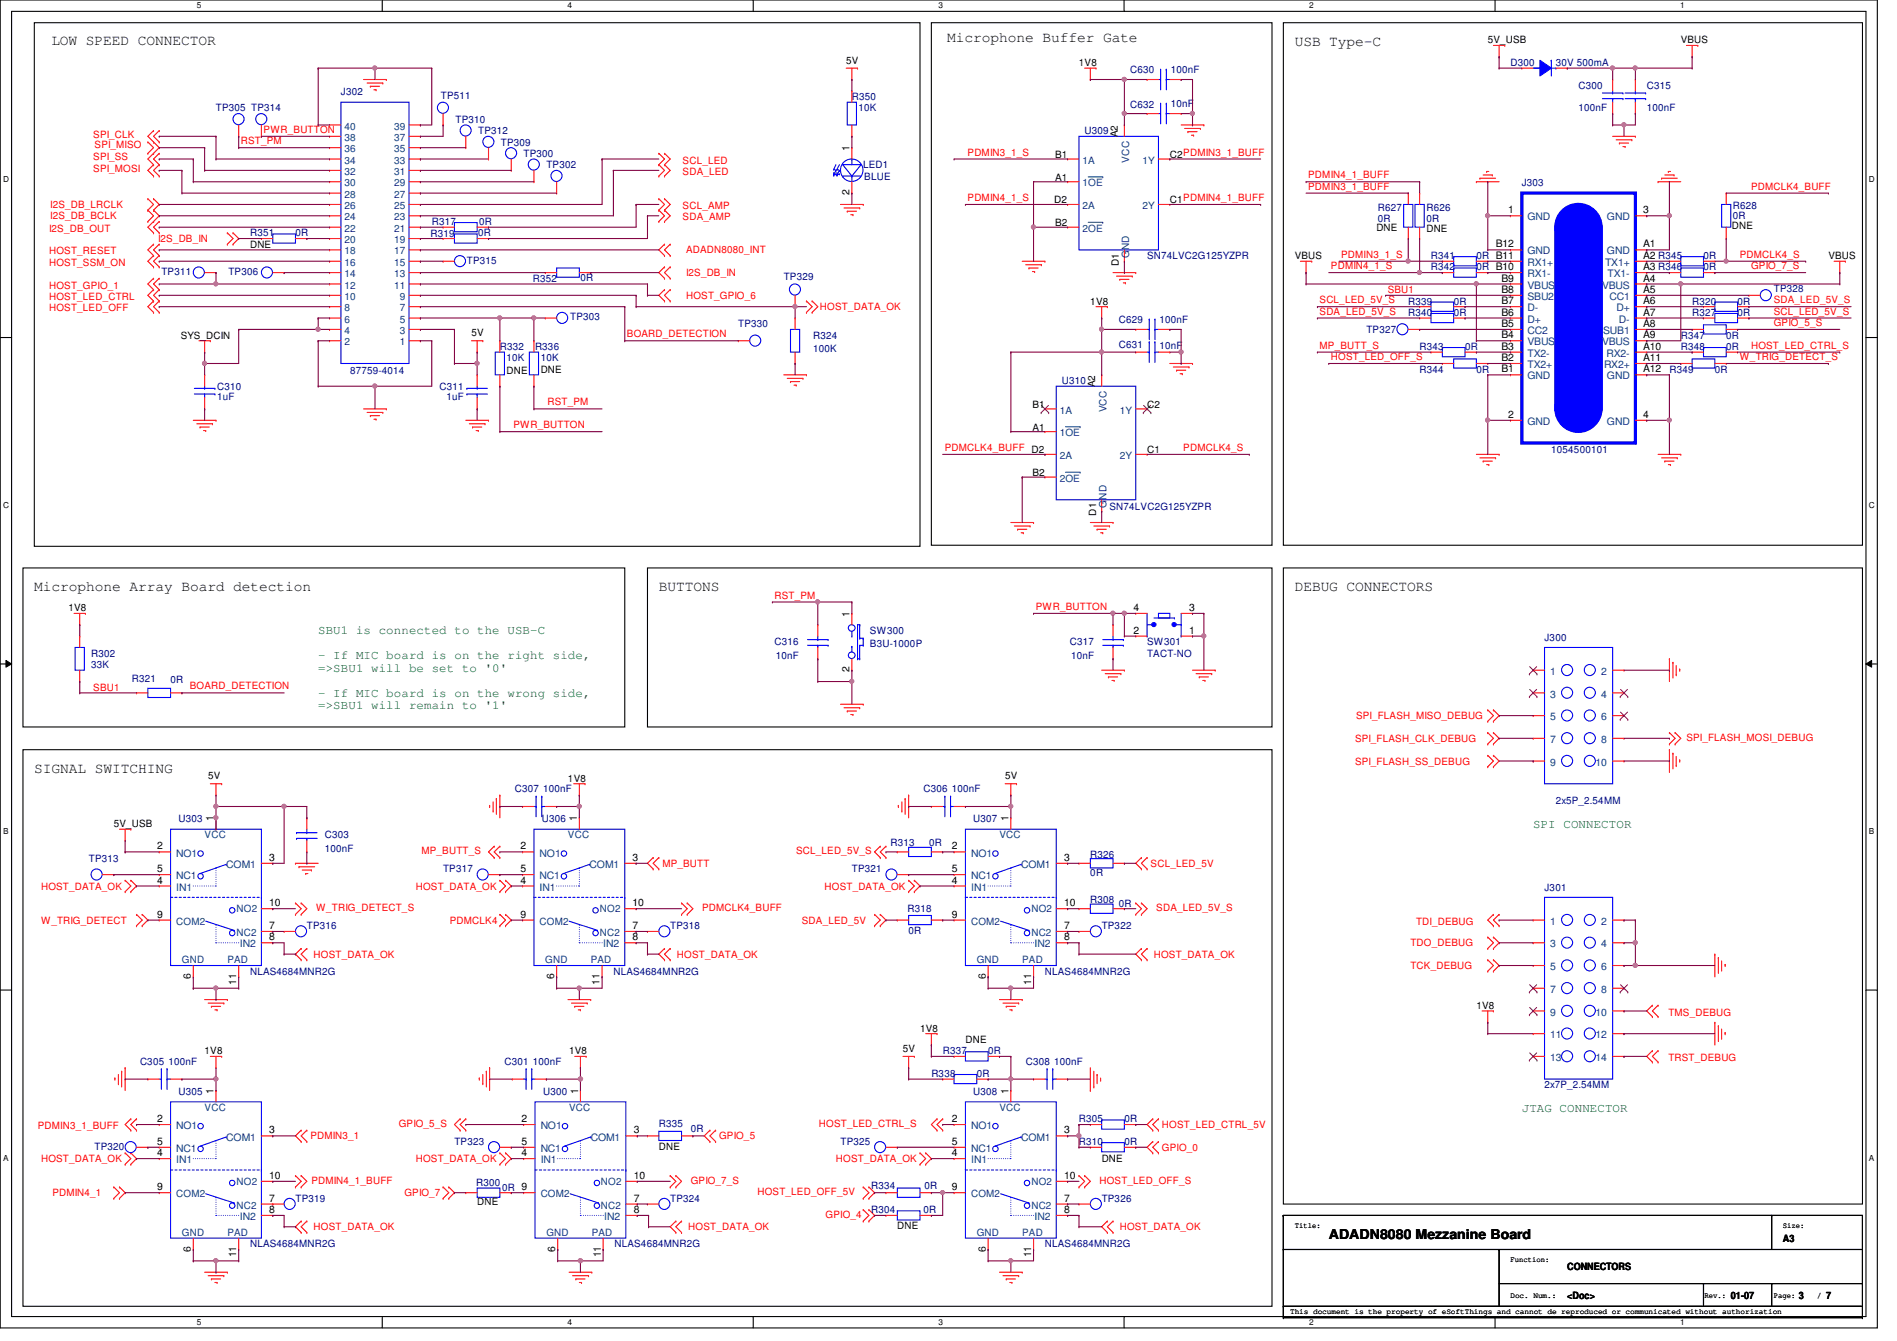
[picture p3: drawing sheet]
<svg xmlns="http://www.w3.org/2000/svg" width="297mm" height="210mm" viewBox="0 0 297 210" stroke-linecap="round" stroke-linejoin="round" font-family="sans-serif">
<defs><g id="words">
<g font-size="2.3">
<text x="8" y="7">LOW SPEED CONNECTOR</text>
<text x="148.3" y="6.6">Microphone Buffer Gate</text>
<text x="202.7" y="7.2">USB Type-C</text>
<text x="5.4" y="92.5">Microphone Array Board detection</text>
<text x="103.2" y="92.5">BUTTONS</text>
<text x="202.7" y="92.5">DEBUG CONNECTORS</text>
<text x="5.4" y="121">SIGNAL SWITCHING</text>
</g>
<text font-size="2.1" x="208.1" y="194">ADADN8080 Mezzanine Board</text>
<g font-size="1.9" fill="#008000">
<text x="49.8" y="99.3">SBU1 is connected to the USB-C</text>
<text x="49.8" y="103.2">- If MIC board is on the right side,</text>
<text x="49.8" y="105.2">=&gt;SBU1 will be set to '0'</text>
<text x="49.8" y="109.1">- If MIC board is on the wrong side,</text>
<text x="49.8" y="111">=&gt;SBU1 will remain to '1'</text>
<text x="240.1" y="129.5">SPI CONNECTOR</text>
<text x="238.3" y="174">JTAG CONNECTOR</text>
</g>
<g font-size="1.6">
<text x="132.5" y="10">5V</text>
<text x="168.9" y="10.3">1V8</text>
<text x="233" y="6.8">5V_USB</text>
<text x="263.2" y="6.8">VBUS</text>
<text x="133" y="23.7" transform="rotate(-90 133 23.7)">1</text>
<text x="175" y="21.5" transform="rotate(-90 175 21.5)">A2</text>
<text x="165.2" y="28.3">A1</text>
<text x="165.2" y="24.7">B1</text>
<text x="183.2" y="24.7">C2PDMIN3_1_BUFF</text>
<text x="133" y="30.6" transform="rotate(-90 133 30.6)">2</text>
<text x="165.1" y="31.8">D2</text>
<text x="165.2" y="35.4">B2</text>
<text x="183.2" y="31.8">C1PDMIN4_1_BUFF</text>
<text x="236.2" y="33.4">1</text>
<text x="257.3" y="33.4">3</text>
<text x="271.2" y="35.8">DNE</text>
<text x="39.2" y="38.8">DNE</text>
<text x="175.2" y="41.6" transform="rotate(-90 175.2 41.6)">D1</text>
<text x="202.7" y="40.6">VBUS</text>
<text x="215.5" y="36.1">DNE</text>
<text x="223.3" y="36.3">DNE</text>
<text x="234.2" y="38.7">B12</text>
<text x="257.3" y="38.7">A1</text>
<text x="257.3" y="40.5">A2 R345</text>
<text x="286.3" y="40.6">VBUS</text>
<text x="170.7" y="47.7">1V8</text>
<text x="235.1" y="44.1">B9</text>
<text x="235.1" y="45.8">B8</text>
<text x="235.1" y="47.6">B7</text>
<text x="257.3" y="42.3">A3 R346</text>
<text x="257.3" y="44.1">A4</text>
<text x="257.3" y="45.8">A5</text>
<text x="257.3" y="47.6">A6</text>
<text x="28.3" y="53">SYS_DCIN</text>
<text x="73.8" y="52.7">5V</text>
<text x="235.1" y="49.4">B6</text>
<text x="235.1" y="51.2">B5</text>
<text x="235.1" y="53">B4</text>
<text x="257.3" y="49.4">A7</text>
<text x="257.3" y="51.2">A8</text>
<text x="257.3" y="53">A9</text>
<text x="79.3" y="58.5">DNE</text>
<text x="84.7" y="58.3">DNE</text>
<text x="235.1" y="54.7">B3</text>
<text x="235.1" y="56.5">B2</text>
<text x="235.1" y="58.3">B1</text>
<text x="257.3" y="54.7">A10</text>
<text x="257.3" y="56.5">A11</text>
<text x="257.3" y="58.3">A12</text>
<text x="161.7" y="63.8">B1</text>
<text x="171.5" y="60.6" transform="rotate(-90 171.5 60.6)">A2</text>
<text x="179.6" y="63.8">C2</text>
<text x="236.2" y="65.4">2</text>
<text x="257.3" y="65.4">4</text>
<text x="161.7" y="67.4">A1</text>
<text x="179.6" y="71">C1</text>
<text x="161.7" y="74.5">B2</text>
<text x="171.7" y="80.7" transform="rotate(-90 171.7 80.7)">D1</text>
<text x="10.7" y="95.7">1V8</text>
<text x="177.5" y="95.6">4</text>
<text x="186.2" y="95.6">3</text>
<text x="133" y="96.6" transform="rotate(-90 133 96.6)">1</text>
<text x="177.5" y="99.2">2</text>
<text x="186.2" y="99.2">1</text>
<text x="133" y="105.2" transform="rotate(-90 133 105.2)">2</text>
<text x="32.6" y="122">5V</text>
<text x="88.9" y="122.3">1V8</text>
<text x="157.4" y="122">5V</text>
<text x="17.8" y="129.5">5V_USB</text>
<text x="33.4" y="128.6" transform="rotate(-90 33.4 128.6)">1</text>
<text x="90.3" y="128.6" transform="rotate(-90 90.3 128.6)">1</text>
<text x="157.9" y="128.6" transform="rotate(-90 157.9 128.6)">1</text>
<text x="24.6" y="133">2</text>
<text x="24.6" y="136.5">5</text>
<text x="42.2" y="134.7">3</text>
<text x="81.5" y="133">2</text>
<text x="81.5" y="136.5">5</text>
<text x="99.1" y="134.7">3</text>
<text x="149.1" y="133">2</text>
<text x="149.1" y="136.5">5</text>
<text x="166.6" y="134.7">3</text>
<text x="24.6" y="138.3">4</text>
<text x="24.6" y="143.6">9</text>
<text x="42.2" y="141.9">10</text>
<text x="81.5" y="138.3">4</text>
<text x="81.5" y="143.6">9</text>
<text x="99.1" y="141.9">10</text>
<text x="149.1" y="138.3">4</text>
<text x="149.1" y="143.6">9</text>
<text x="166.6" y="141.9">10</text>
<text x="42.2" y="145.4">7</text>
<text x="42.2" y="147.2">8</text>
<text x="99.1" y="145.4">7</text>
<text x="99.1" y="147.2">8</text>
<text x="166.6" y="145.4">7</text>
<text x="166.6" y="147.2">8</text>
<text x="29.9" y="153.2" transform="rotate(-90 29.9 153.2)">6</text>
<text x="37" y="154.1" transform="rotate(-90 37 154.1)">11</text>
<text x="86.8" y="153.2" transform="rotate(-90 86.8 153.2)">6</text>
<text x="93.9" y="154.1" transform="rotate(-90 93.9 154.1)">11</text>
<text x="154.3" y="153.2" transform="rotate(-90 154.3 153.2)">6</text>
<text x="161.5" y="154.1" transform="rotate(-90 161.5 154.1)">11</text>
<text x="144.1" y="161.5">1V8</text>
<text x="231.2" y="157.9">1V8</text>
<text x="32" y="165">1V8</text>
<text x="89.1" y="165">1V8</text>
<text x="141.4" y="164.7">5V</text>
<text x="151.2" y="163.2">DNE</text>
<text x="33.4" y="171.2" transform="rotate(-90 33.4 171.2)">1</text>
<text x="90.5" y="171.2" transform="rotate(-90 90.5 171.2)">1</text>
<text x="157.9" y="171.2" transform="rotate(-90 157.9 171.2)">1</text>
<text x="24.6" y="175.6">2</text>
<text x="24.6" y="179.2">5</text>
<text x="42.2" y="177.4">3</text>
<text x="81.7" y="175.6">2</text>
<text x="81.7" y="179.2">5</text>
<text x="99.2" y="177.4">3</text>
<text x="103.2" y="180">DNE</text>
<text x="149.1" y="175.6">2</text>
<text x="149.1" y="179.2">5</text>
<text x="166.6" y="177.4">3</text>
<text x="24.6" y="181">4</text>
<text x="42.2" y="184.5">10</text>
<text x="81.7" y="181">4</text>
<text x="99.2" y="184.5">10</text>
<text x="149.1" y="181">4</text>
<text x="166.6" y="184.5">10</text>
<text x="172.5" y="181.9">DNE</text>
<text x="24.6" y="186.3">9</text>
<text x="42.2" y="188.1">7</text>
<text x="42.2" y="189.9">8</text>
<text x="74.7" y="188.7">DNE</text>
<text x="99.2" y="188.1">7</text>
<text x="99.2" y="189.9">8</text>
<text x="149.1" y="186.3">9</text>
<text x="166.6" y="188.1">7</text>
<text x="166.6" y="189.9">8</text>
<text x="29.9" y="195.9" transform="rotate(-90 29.9 195.9)">6</text>
<text x="37" y="196.8" transform="rotate(-90 37 196.8)">11</text>
<text x="86.9" y="195.9" transform="rotate(-90 86.9 195.9)">6</text>
<text x="94.1" y="196.8" transform="rotate(-90 94.1 196.8)">11</text>
<text x="140.5" y="192.4">DNE</text>
<text x="154.3" y="195.9" transform="rotate(-90 154.3 195.9)">6</text>
<text x="161.5" y="196.8" transform="rotate(-90 161.5 196.8)">11</text>
<text x="279.2" y="194.4">A3</text>
<text x="245.4" y="203.3">&lt;Doc&gt;</text>
<text x="245.4" y="198.8">CONNECTORS</text>
<text x="271" y="203.3">01-07</text>
<text x="281.7" y="203.3">3</text>
<text x="286" y="203.3">7</text>
</g>
<g font-size="1.6" fill="#000080">
<text x="177" y="11.4">C630</text>
<text x="183.3" y="11.4">100nF</text>
<text x="236.5" y="10.3">D300</text>
<text x="243.6" y="10.3">30V 500mA</text>
<text x="33.8" y="17.4">TP305 TP314</text>
<text x="53.4" y="14.9">J302</text>
<text x="69" y="15.5">TP511</text>
<text x="133.4" y="15.7">R350</text>
<text x="134.4" y="17.4">10K</text>
<text x="177" y="16.9">C632</text>
<text x="183.3" y="16.7">10nF</text>
<text x="247.2" y="13.9">C300</text>
<text x="247.2" y="17.4">100nF</text>
<text x="257.8" y="13.9">C315</text>
<text x="257.8" y="17.4">100nF</text>
<text x="71.3" y="19.2">TP310</text>
<text x="74.9" y="21">TP312</text>
<text x="78.4" y="22.8">TP309</text>
<text x="169.8" y="21">U309</text>
<text x="82" y="24.6">TP300</text>
<text x="85.6" y="26.3">TP302</text>
<text x="135.2" y="26.3">LED1</text>
<text x="135.3" y="28.1">BLUE</text>
<text x="238.3" y="29.2">J303</text>
<text x="67.6" y="35.2">R317</text>
<text x="75.1" y="35.2">0R</text>
<text x="215.7" y="33.1">R627</text>
<text x="215.7" y="34.7">0R</text>
<text x="223.3" y="33.1">R626</text>
<text x="223.3" y="34.7">0R</text>
<text x="271.4" y="32.7">R628</text>
<text x="271.4" y="34.3">0R</text>
<text x="39.2" y="37">R351</text>
<text x="46.3" y="37">0R</text>
<text x="67.4" y="37.2">R319</text>
<text x="73.1" y="41.3">TP315</text>
<text x="74.9" y="37">0R</text>
<text x="179.6" y="40.6">SN74LVC2G125YZPR</text>
<text x="224.1" y="40.6">R341</text>
<text x="231.2" y="40.6">0R B11</text>
<text x="266.7" y="40.6">0R</text>
<text x="25.3" y="43.1">TP311</text>
<text x="35.8" y="43.1">TP306</text>
<text x="83.4" y="44.1">R352</text>
<text x="90.9" y="43.9">0R</text>
<text x="122.7" y="43.8">TP329</text>
<text x="220.5" y="47.7">R339</text>
<text x="224.1" y="42.3">R342</text>
<text x="227.6" y="47.7">0R</text>
<text x="231.2" y="42.3">0R B10</text>
<text x="265" y="47.7">R320</text>
<text x="266.7" y="42.3">0R</text>
<text x="272.1" y="47.7">0R</text>
<text x="277.7" y="45.7">TP328</text>
<text x="89.3" y="50.2">TP303</text>
<text x="115.6" y="51.2">TP330</text>
<text x="127.3" y="53">R324</text>
<text x="175.2" y="50.5">C629</text>
<text x="181.6" y="50.5">100nF</text>
<text x="213.9" y="52.1">TP327</text>
<text x="220.5" y="49.4">R340</text>
<text x="227.6" y="49.4">0R</text>
<text x="263.2" y="53">R347</text>
<text x="265" y="49.4">R327</text>
<text x="270.3" y="53">0R</text>
<text x="272.1" y="49.4">0R</text>
<text x="54.8" y="58.5">87759-4014</text>
<text x="78.3" y="54.8">R332</text>
<text x="79.3" y="56.6">10K</text>
<text x="83.8" y="54.8">R336</text>
<text x="84.7" y="56.6">10K</text>
<text x="127.3" y="55.1">100K</text>
<text x="175.2" y="54.4">C631</text>
<text x="181.6" y="54.6">10nF</text>
<text x="222.3" y="54.8">R343</text>
<text x="222.3" y="58.3">R344</text>
<text x="229.4" y="54.8">0R</text>
<text x="231.2" y="58.3">0R</text>
<text x="261.4" y="58.3">R349</text>
<text x="263.2" y="54.8">R348</text>
<text x="268.5" y="58.3">0R</text>
<text x="270.3" y="54.8">0R</text>
<text x="34" y="61">C310</text>
<text x="34" y="62.6">1uF</text>
<text x="68.8" y="61">C311</text>
<text x="69.9" y="62.6">1uF</text>
<text x="166.3" y="60.1">U310</text>
<text x="242.9" y="71">1054500101</text>
<text x="173.7" y="79.8">SN74LVC2G125YZPR</text>
<text x="121.3" y="101">C316</text>
<text x="136.2" y="99.2">SW300</text>
<text x="136.2" y="101.3">B3U-1000P</text>
<text x="167.5" y="101">C317</text>
<text x="179.6" y="101">SW301</text>
<text x="241.8" y="100.3">J300</text>
<text x="14.3" y="102.8">R302</text>
<text x="14.3" y="104.6">33K</text>
<text x="20.7" y="106.7">R321</text>
<text x="26.7" y="106.9">0R</text>
<text x="121.5" y="103.1">10nF</text>
<text x="167.7" y="103.1">10nF</text>
<text x="179.6" y="102.8">TACT-NO</text>
<text x="80.6" y="124">C307 100nF</text>
<text x="144.6" y="124">C306 100nF</text>
<text x="243.6" y="125.9">2x5P_2.54MM</text>
<text x="27.9" y="128.7">U303</text>
<text x="50.9" y="131.2">C303</text>
<text x="84.8" y="128.7">U306</text>
<text x="152.4" y="128.7">U307</text>
<text x="13.9" y="135">TP313</text>
<text x="50.9" y="133.3">100nF</text>
<text x="69.4" y="136.6">TP317</text>
<text x="133.4" y="136.6">TP321</text>
<text x="139.4" y="132.5">R313</text>
<text x="145.5" y="132.5">0R</text>
<text x="170.7" y="134.2">R326</text>
<text x="170.7" y="137.1">0R</text>
<text x="142.1" y="142.8">R318</text>
<text x="170.7" y="141.4">R308</text>
<text x="175.2" y="141.9">0R</text>
<text x="241.8" y="139.4">J301</text>
<text x="48" y="145.5">TP316</text>
<text x="104.9" y="145.5">TP318</text>
<text x="142.3" y="146.2">0R</text>
<text x="172.5" y="145.5">TP322</text>
<text x="39.2" y="152.6">NLAS4684MNR2G</text>
<text x="96.1" y="152.6">NLAS4684MNR2G</text>
<text x="163.6" y="152.6">NLAS4684MNR2G</text>
<text x="21.9" y="166.6">C305 100nF</text>
<text x="79" y="166.6">C301 100nF</text>
<text x="147.6" y="165">R337</text>
<text x="154.7" y="165">0R</text>
<text x="160.6" y="166.6">C308 100nF</text>
<text x="27.9" y="171.4">U305</text>
<text x="85" y="171.4">U300</text>
<text x="145.8" y="168.6">R338</text>
<text x="152.4" y="171.4">U308</text>
<text x="152.9" y="168.6">0R</text>
<text x="241.8" y="170.3">2x7P_2.54MM</text>
<text x="14.8" y="180">TP320</text>
<text x="71.2" y="179.2">TP323</text>
<text x="103.2" y="176.4">R335</text>
<text x="108.2" y="177.1">0R</text>
<text x="131.6" y="179.2">TP325</text>
<text x="168.9" y="179.2">R310</text>
<text x="168.9" y="175.7">R305</text>
<text x="176.1" y="179.2">0R</text>
<text x="176.1" y="175.7">0R</text>
<text x="74.5" y="185.6">R300</text>
<text x="46.3" y="188.1">TP319</text>
<text x="78.6" y="186.4">0R 9</text>
<text x="104.9" y="188.1">TP324</text>
<text x="136.4" y="189.9">R304</text>
<text x="136.4" y="186.2">R334</text>
<text x="144.6" y="189.9">0R</text>
<text x="144.8" y="186.2">0R</text>
<text x="172.5" y="188.1">TP326</text>
<text x="39.2" y="195.2">NLAS4684MNR2G</text>
<text x="96.2" y="195.2">NLAS4684MNR2G</text>
<text x="163.6" y="195.2">NLAS4684MNR2G</text>
</g>
<g font-size="1.6" fill="#f00">
<text x="14.6" y="21.5">SPI_CLK</text>
<text x="14.8" y="23.1">SPI_MISO</text>
<text x="37.7" y="22.6">RST_PM</text>
<text x="41.3" y="20.8">PWR_BUTTON</text>
<text x="14.6" y="25.1">SPI_SS</text>
<text x="14.6" y="26.9">SPI_MOSI</text>
<text x="106.9" y="27.4">SDA_LED</text>
<text x="106.9" y="25.6">SCL_LED</text>
<text x="151.5" y="24.3">PDMIN3_1_S</text>
<text x="204.8" y="27.9">PDMIN4_1_BUFF</text>
<text x="204.8" y="29.7">PDMIN3_1_BUFF</text>
<text x="274.2" y="29.7">PDMCLK4_BUFF</text>
<text x="7.9" y="32.6">I2S_DB_LRCLK</text>
<text x="7.9" y="34.3">I2S_DB_BCLK</text>
<text x="106.9" y="34.5">SDA_AMP</text>
<text x="106.9" y="32.7">SCL_AMP</text>
<text x="151.5" y="31.5">PDMIN4_1_S</text>
<text x="7.7" y="36.3">I2S_DB_OUT</text>
<text x="7.7" y="41.6">HOST_SSM_ON</text>
<text x="7.7" y="39.8">HOST_RESET</text>
<text x="24.8" y="37.9">I2S_DB_IN</text>
<text x="107.4" y="39.7">ADADN8080_INT</text>
<text x="210" y="40.3">PDMIN3_1_S</text>
<text x="272.4" y="40.3">PDMCLK4_S</text>
<text x="7.7" y="45.2">HOST_GPIO_1</text>
<text x="7.7" y="46.9">HOST_LED_CTRL</text>
<text x="107.4" y="43.2">I2S_DB_IN</text>
<text x="107.4" y="46.8">HOST_GPIO_6</text>
<text x="206.6" y="47.5">SCL_LED_5V_S</text>
<text x="208.4" y="42.1">PDMIN4_1_S</text>
<text x="217.3" y="45.9">SBU1</text>
<text x="274.2" y="42.1">GPIO_7_S</text>
<text x="277.7" y="47.5">SDA_LED_5V_S</text>
<text x="7.7" y="48.7">HOST_LED_OFF</text>
<text x="98.2" y="52.8">BOARD_DETECTION</text>
<text x="128.4" y="48.6">HOST_DATA_OK</text>
<text x="206.6" y="49.2">SDA_LED_5V_S</text>
<text x="277.7" y="49.2">SCL_LED_5V_S</text>
<text x="277.7" y="51">GPIO_5_S</text>
<text x="206.6" y="54.6">MP_BUTT_S</text>
<text x="208.4" y="56.3">HOST_LED_OFF_S</text>
<text x="272.4" y="56.3">W_TRIG_DETECT_S</text>
<text x="274.2" y="54.6">HOST_LED_CTRL_S</text>
<text x="85.7" y="63.5">RST_PM</text>
<text x="80.4" y="67">PWR_BUTTON</text>
<text x="148" y="70.6">PDMCLK4_BUFF D2</text>
<text x="185.3" y="70.6">PDMCLK4_S</text>
<text x="121.3" y="93.7">RST_PM</text>
<text x="162.2" y="95.5">PWR_BUTTON</text>
<text x="29.7" y="107.9">BOARD_DETECTION</text>
<text x="14.6" y="108.1">SBU1</text>
<text x="212.3" y="112.6">SPI_FLASH_MISO_DEBUG</text>
<text x="212.2" y="116.1">SPI_FLASH_CLK_DEBUG</text>
<text x="212.2" y="119.7">SPI_FLASH_SS_DEBUG</text>
<text x="264.1" y="116">SPI_FLASH_MOSI_DEBUG</text>
<text x="66" y="133.7">MP_BUTT_S</text>
<text x="103.7" y="135.7">MP_BUTT</text>
<text x="124.7" y="133.7">SCL_LED_5V_S</text>
<text x="180.2" y="135.7">SCL_LED_5V</text>
<text x="6.4" y="139.2">HOST_DATA_OK</text>
<text x="49.5" y="142.6">W_TRIG_DETECT_S</text>
<text x="65.1" y="139.2">HOST_DATA_OK</text>
<text x="109.9" y="142.6">PDMCLK4_BUFF</text>
<text x="129.1" y="139.2">HOST_DATA_OK</text>
<text x="181.1" y="142.6">SDA_LED_5V_S</text>
<text x="6.4" y="144.6">W_TRIG_DETECT</text>
<text x="49.1" y="149.9">HOST_DATA_OK</text>
<text x="70.4" y="144.6">PDMCLK4</text>
<text x="106" y="149.9">HOST_DATA_OK</text>
<text x="125.6" y="144.6">SDA_LED_5V</text>
<text x="180.7" y="149.9">HOST_DATA_OK</text>
<text x="220.8" y="148.1">TDO_DEBUG</text>
<text x="221.7" y="144.7">TDI_DEBUG</text>
<text x="220.8" y="151.7">TCK_DEBUG</text>
<text x="261.2" y="159">TMS_DEBUG</text>
<text x="261.2" y="166.1">TRST_DEBUG</text>
<text x="5.9" y="176.7">PDMIN3_1_BUFF</text>
<text x="48.6" y="178.4">PDMIN3_1</text>
<text x="62.4" y="176.4">GPIO_5_S</text>
<text x="112.6" y="178.4">GPIO_5</text>
<text x="128.2" y="176.4">HOST_LED_CTRL_S</text>
<text x="181.9" y="176.6">HOST_LED_CTRL_5V</text>
<text x="6.4" y="181.9">HOST_DATA_OK</text>
<text x="48.8" y="185.3">PDMIN4_1_BUFF</text>
<text x="65.1" y="181.9">HOST_DATA_OK</text>
<text x="108.2" y="185.3">GPIO_7_S</text>
<text x="130.9" y="181.9">HOST_DATA_OK</text>
<text x="172.2" y="185.3">HOST_LED_OFF_S</text>
<text x="181.9" y="180.1">GPIO_0</text>
<text x="8.2" y="187.2">PDMIN4_1</text>
<text x="63.3" y="187.2">GPIO_7</text>
<text x="118.6" y="187.1">HOST_LED_OFF_5V</text>
<text x="129.3" y="190.6">GPIO_4</text>
<text x="49.1" y="192.6">HOST_DATA_OK</text>
<text x="107.8" y="192.6">HOST_DATA_OK</text>
<text x="175.3" y="192.6">HOST_DATA_OK</text>
</g>
<g font-size="1.6" fill="#004080">
<text x="53.9" y="23.8">36</text>
<text x="53.9" y="22.1">38</text>
<text x="53.9" y="20.3">40</text>
<text x="61.7" y="23.8">35</text>
<text x="61.7" y="22.1">37</text>
<text x="61.7" y="20.3">39</text>
<text x="53.9" y="29.2">30</text>
<text x="53.9" y="27.4">32</text>
<text x="53.9" y="25.6">34</text>
<text x="61.7" y="29.2">29</text>
<text x="61.7" y="27.4">31</text>
<text x="61.7" y="25.6">33</text>
<text x="169.5" y="29.2">1OE</text>
<text x="169.5" y="25.6">1A</text>
<text x="176.8" y="25.4" transform="rotate(-90 176.8 25.4)">VCC</text>
<text x="178.9" y="25.6">1Y</text>
<text x="53.9" y="34.5">24</text>
<text x="53.9" y="32.7">26</text>
<text x="53.9" y="30.9">28</text>
<text x="61.7" y="34.5">23</text>
<text x="61.7" y="32.7">25</text>
<text x="61.7" y="30.9">27</text>
<text x="169.5" y="32.7">2A</text>
<text x="178.9" y="32.7">2Y</text>
<text x="239.2" y="34.5">GND</text>
<text x="251.6" y="34.5">GND</text>
<text x="53.9" y="41.6">16</text>
<text x="53.9" y="39.8">18</text>
<text x="53.9" y="38.1">20</text>
<text x="53.9" y="36.3">22</text>
<text x="61.7" y="41.6">15</text>
<text x="61.7" y="39.8">17</text>
<text x="61.7" y="38.1">19</text>
<text x="61.7" y="36.3">21</text>
<text x="169.5" y="36.3">2OE</text>
<text x="176.8" y="40.3" transform="rotate(-90 176.8 40.3)">GND</text>
<text x="239.2" y="39.8">GND</text>
<text x="239.2" y="41.6">RX1+</text>
<text x="251.3" y="41.6">TX1+</text>
<text x="251.6" y="39.8">GND</text>
<text x="53.9" y="46.9">10</text>
<text x="53.9" y="45.2">12</text>
<text x="53.9" y="43.4">14</text>
<text x="61.7" y="45.2">11</text>
<text x="61.7" y="43.4">13</text>
<text x="62.6" y="46.9">9</text>
<text x="239.2" y="43.4">RX1-</text>
<text x="239.2" y="45.2">VBUS</text>
<text x="239.2" y="46.9">SBU2</text>
<text x="250.9" y="45.2">VBUS</text>
<text x="251.7" y="43.4">TX1-</text>
<text x="252" y="46.9">CC1</text>
<text x="53.9" y="52.3">4</text>
<text x="53.9" y="50.5">6</text>
<text x="53.9" y="48.7">8</text>
<text x="62.6" y="52.3">3</text>
<text x="62.6" y="50.5">5</text>
<text x="62.6" y="48.7">7</text>
<text x="239.2" y="48.7">D-</text>
<text x="239.2" y="50.5">D+</text>
<text x="239.2" y="52.3">CC2</text>
<text x="251" y="52.3">SUB1</text>
<text x="253.1" y="48.7">D+</text>
<text x="253.5" y="50.5">D-</text>
<text x="53.9" y="54.1">2</text>
<text x="62.6" y="54.1">1</text>
<text x="239.2" y="54.1">VBUS</text>
<text x="239.2" y="55.8">TX2-</text>
<text x="239.2" y="57.6">TX2+</text>
<text x="239.2" y="59.4">GND</text>
<text x="250.9" y="54.1">VBUS</text>
<text x="251.2" y="57.6">RX2+</text>
<text x="251.5" y="55.8">RX2-</text>
<text x="251.6" y="59.4">GND</text>
<text x="165.9" y="64.7">1A</text>
<text x="173.3" y="64.6" transform="rotate(-90 173.3 64.6)">VCC</text>
<text x="175.3" y="64.7">1Y</text>
<text x="165.9" y="68.3">1OE</text>
<text x="165.9" y="71.8">2A</text>
<text x="175.3" y="71.8">2Y</text>
<text x="239.2" y="66.5">GND</text>
<text x="251.6" y="66.5">GND</text>
<text x="165.9" y="75.4">2OE</text>
<text x="173.3" y="79.5" transform="rotate(-90 173.3 79.5)">GND</text>
<text x="242.7" y="105.6">1</text>
<text x="250.7" y="105.6">2</text>
<text x="242.7" y="109.2">3</text>
<text x="242.7" y="112.7">5</text>
<text x="250.7" y="109.2">4</text>
<text x="250.7" y="112.7">6</text>
<text x="242.7" y="116.3">7</text>
<text x="242.7" y="119.8">9</text>
<text x="249.8" y="119.8">10</text>
<text x="250.7" y="116.3">8</text>
<text x="32" y="131.2">VCC</text>
<text x="88.9" y="131.2">VCC</text>
<text x="156.5" y="131.2">VCC</text>
<text x="27.6" y="134.1">NO1</text>
<text x="27.6" y="137.6">NC1</text>
<text x="35.4" y="135.8">COM1</text>
<text x="84.5" y="134.1">NO1</text>
<text x="84.5" y="137.6">NC1</text>
<text x="92.3" y="135.8">COM1</text>
<text x="152.1" y="134.1">NO1</text>
<text x="152.1" y="137.6">NC1</text>
<text x="159.9" y="135.8">COM1</text>
<text x="27.6" y="139.4">IN1</text>
<text x="37" y="142.8">NO2</text>
<text x="84.5" y="139.4">IN1</text>
<text x="93.9" y="142.8">NO2</text>
<text x="152.1" y="139.4">IN1</text>
<text x="161.5" y="142.8">NO2</text>
<text x="27.6" y="144.7">COM2</text>
<text x="37" y="146.5">NC2</text>
<text x="37.5" y="148.3">IN2</text>
<text x="84.5" y="144.7">COM2</text>
<text x="93.9" y="146.5">NC2</text>
<text x="94.4" y="148.3">IN2</text>
<text x="152.1" y="144.7">COM2</text>
<text x="161.5" y="146.5">NC2</text>
<text x="162" y="148.3">IN2</text>
<text x="242.7" y="144.7">1</text>
<text x="242.7" y="148.3">3</text>
<text x="250.7" y="144.7">2</text>
<text x="250.7" y="148.3">4</text>
<text x="28.5" y="150.8">GND</text>
<text x="35.6" y="150.8">PAD</text>
<text x="85.4" y="150.8">GND</text>
<text x="92.5" y="150.8">PAD</text>
<text x="152.9" y="150.8">GND</text>
<text x="160.1" y="150.8">PAD</text>
<text x="242.7" y="151.8">5</text>
<text x="242.7" y="155.4">7</text>
<text x="250.7" y="151.8">6</text>
<text x="250.7" y="155.4">8</text>
<text x="242.7" y="159">9</text>
<text x="249.8" y="159">10</text>
<text x="242.7" y="162.5">11</text>
<text x="242.7" y="166.1">13</text>
<text x="249.8" y="162.5">12</text>
<text x="249.8" y="166.1">14</text>
<text x="32" y="173.9">VCC</text>
<text x="89.1" y="173.9">VCC</text>
<text x="156.5" y="173.9">VCC</text>
<text x="27.6" y="176.7">NO1</text>
<text x="35.4" y="178.5">COM1</text>
<text x="84.7" y="176.7">NO1</text>
<text x="92.5" y="178.5">COM1</text>
<text x="152.1" y="176.7">NO1</text>
<text x="159.9" y="178.5">COM1</text>
<text x="27.6" y="182.1">IN1</text>
<text x="27.6" y="180.3">NC1</text>
<text x="37" y="185.5">NO2</text>
<text x="84.7" y="182.1">IN1</text>
<text x="84.7" y="180.3">NC1</text>
<text x="94.1" y="185.5">NO2</text>
<text x="152.1" y="182.1">IN1</text>
<text x="152.1" y="180.3">NC1</text>
<text x="161.5" y="185.5">NO2</text>
<text x="27.6" y="187.4">COM2</text>
<text x="37" y="189.2">NC2</text>
<text x="37.5" y="191">IN2</text>
<text x="84.7" y="187.4">COM2</text>
<text x="94.1" y="189.2">NC2</text>
<text x="94.6" y="191">IN2</text>
<text x="152.1" y="187.4">COM2</text>
<text x="161.5" y="189.2">NC2</text>
<text x="162" y="191">IN2</text>
<text x="28.5" y="193.5">GND</text>
<text x="35.6" y="193.5">PAD</text>
<text x="85.6" y="193.5">GND</text>
<text x="92.7" y="193.5">PAD</text>
<text x="152.9" y="193.5">GND</text>
<text x="160.1" y="193.5">PAD</text>
</g>
<g font-size="1.3">
<text x="30.8" y="1.3">5</text>
<text x="88.9" y="1.3">4</text>
<text x="146.9" y="1.3">3</text>
<text x="205" y="1.3">2</text>
<text x="263.1" y="1.3">1</text>
<text x=".5" y="28.4">D</text>
<text x="292.6" y="28.4">D</text>
<text x=".5" y="79.5">C</text>
<text x="292.6" y="79.5">C</text>
<text x=".5" y="130.6">B</text>
<text x="292.6" y="130.6">B</text>
<text x=".5" y="181.7">A</text>
<text x="292.6" y="181.7">A</text>
<text x="30.8" y="207.4">5</text>
<text x="88.9" y="207.4">4</text>
<text x="146.9" y="207.4">3</text>
<text x="205" y="207.4">2</text>
<text x="263.1" y="207.4">1</text>
</g>
<g font-size="1.2">
<text x="202.7" y="192.2">Title:</text>
<text x="236.5" y="197.5">Function:</text>
<text x="279.2" y="192.2">Size:</text>
<text x="236.5" y="203.2">Doc. Num.:</text>
<text x="266.9" y="203.2">Rev.:</text>
<text x="277.7" y="203.2">Page:</text>
<text x="284.5" y="203.2">/</text>
<text x="202" y="205.7">This document is the property of eSoftThings and cannot de reproduced or communicated without authorization</text>
</g>
</g></defs>
<path d="M0 0h294v207.9h-294zM1.8 1.8h290.4v204.3h-290.4z" fill="none" stroke="#000" stroke-width=".17"/>
<g fill="#fff">
<path d="M30.8 .2h.7v1.4h-.7z"/>
<path d="M30.8 206.2h.7v1.4h-.7z"/>
</g>
<path d="M59.9 0v1.8M59.9 206.1v1.8" fill="none" stroke="#000" stroke-width=".17"/>
<g fill="#fff">
<path d="M88.9 .2h.6v1.4h-.6z"/>
<path d="M88.9 206.2h.6v1.4h-.6z"/>
</g>
<path d="M117.9 0v1.8M117.9 206.1v1.8" fill="none" stroke="#000" stroke-width=".17"/>
<g fill="#fff">
<path d="M146.9 .2h.7v1.4h-.7z"/>
<path d="M146.9 206.2h.7v1.4h-.7z"/>
</g>
<path d="M176 0v1.8M176 206.1v1.8" fill="none" stroke="#000" stroke-width=".17"/>
<g fill="#fff">
<path d="M205 .2h.7v1.4h-.7z"/>
<path d="M205 206.2h.7v1.4h-.7z"/>
</g>
<path d="M234.1 0v1.8M234.1 206.1v1.8" fill="none" stroke="#000" stroke-width=".17"/>
<g fill="#fff">
<path d="M263.1 .2h.7v1.4h-.7z"/>
<path d="M263.1 206.2h.7v1.4h-.7z"/>
<path d="M.5 27.3h.9v1.4h-.9z"/>
<path d="M292.6 27.3h.9v1.4h-.9z"/>
<path d="M.5 78.4h.9v1.4h-.9z"/>
<path d="M292.6 78.4h.9v1.4h-.9z"/>
</g>
<path d="M0 52.8h1.8M292.2 52.8h1.8" fill="none" stroke="#000" stroke-width=".17"/>
<g fill="#fff">
<path d="M.5 129.5h.8v1.4h-.8z"/>
<path d="M292.6 129.5h.9v1.4h-.9z"/>
</g>
<path d="M0 103.9h1.8M292.2 103.9h1.8" fill="none" stroke="#000" stroke-width=".17"/>
<path d="M.9 103.4l.9 .5-.9 .5zM292.2 103.9l.9-.5v1z" fill="#000"/>
<path d="M.9 103.4l.9 .5-.9 .5zM292.2 103.9l.9-.5v1z" fill="none" stroke="#000" stroke-width=".16"/>
<g fill="#fff">
<path d="M.5 180.5h.8v1.4h-.8z"/>
<path d="M292.6 180.5h.9v1.4h-.9z"/>
</g>
<g fill="none" stroke="#000" stroke-width=".17">
<path d="M5.4 3.6h138.7v81.9h-138.7zM145.8 3.6h53.4v81.7h-53.4zM201 3.6h90.6v81.7h-90.6zM3.6 88.9h94.2v24.9h-94.2zM101.4 88.9h97.8v24.9h-97.8zM201 88.9h90.6v99.6h-90.6zM3.6 117.3h195.6v87.2h-195.6zM0 155h1.8M292.2 155h1.8M201 195.6h.1M201 190.2h.1M201 195.6h90.6"/>
<path d="M201 190.2h90.6v16M201 190.2v16M234.7 195.6h.1M234.7 195.6v8.9M277.4 190.2h.1M277.4 190.2v5.4M201 204.5h.1M201 206.2h.1M201 204.5h90.6M201 206.2h90.6M234.7 200.9h56.9M266.7 200.9h.1"/>
<path d="M266.7 200.9v3.6M277.4 200.9h.1M277.4 200.9v3.6M291.6 206.2h.1M291.6 200.9h.1"/>
</g>
<g fill="none" stroke="#f00" stroke-width=".17">
<path d="M56.9 12.4h3.6M57.5 13h2.4M58 13.5h.1M58 13.5h1.4M58.5 14.1h.4M58.9 14.1h.1M59.9 13h.1M60.5 12.4h.1M132.5 10.7h1.8M133.4 12.4h.1M133.4 10.7v1.7M134.3 10.7h.1"/>
<path d="M169.8 10.7h1.8M170.7 12.4h.1M170.7 10.7v1.7M171.6 10.7h.1M179.6 17.8h.1M179.6 17.8h1.8M183.2 17.8h1.8M185 17.8h.1M185 19.6h3.5M188.5 19.6h.1M233.8 7.1h1.8M234.7 8.9h.1"/>
<path d="M234.7 7.1v1.8M235.6 7.1h.1M264.1 7.1h1.7M265 8.9h.1M265 7.1v1.8M265.8 7.1h.1M23.2 24h.1M23.2 22.2h.1M23.2 32.9h.1M23.2 31.1h.1M23.2 34.7h.1M23.2 22.2l.8 .9-.8 .9"/>
<path d="M23.2 31.1l.8 .9-.8 .9M23.2 32.9l.8 .9-.8 .9M24 20.4h.1M24 22.2h.1M24 24h.1M24 25.8h.1M24 27.6h.1M24 34.7h.1M24 36.4h.1M24 31.1h.1M24 32.9h.1M24 38.2h.1"/>
<path d="M24 20.4l-.8 .9 1.7 1.8-1.7 1.8 .8 .9M24 25.8l-.8 .9 .8 .9M24 32.9l.9 .9-1.7 1.8 .8 .8M24 31.1l.9 .9-.9 .9M24 38.2l-.8 .9 .8 .9M24.9 20.4h.1M24.9 22.2h.1M24.9 24h.1M24.9 25.8h.1M24.9 27.6h.1M24.9 34.7h.1M24.9 36.4h.1"/>
<path d="M24.9 38.2h.1M24.9 20.4l-.9 .9 .9 .9M24.9 24l-.9 .9 .9 .9M24.9 25.8l-.9 .9 .9 .9M24.9 34.7l-.9 .9 .9 .8M24.9 38.2l-.9 .9 .9 .9M35.6 38.2h.1M35.6 36.4h.1M35.6 36.4l.9 .9-.9 .9M36.5 36.4h.1M36.5 38.2h.1M36.5 36.4l.9 .9-.9 .9"/>
<path d="M87.2 30.2h.1M87.2 28.4v1.8M103.2 32.9h.1M103.2 34.7h.1M103.2 31.1h.1M103.2 25.8h.1M103.2 27.6h.1M103.2 24h.1M103.2 32.9l.9 .9-.9 .9M103.2 31.1l.9 .9-.9 .9M103.2 25.8l.9 .9-.9 .9M103.2 24l.9 .9-.9 .9"/>
<path d="M104.1 38.2h.1M104.1 32.9h.1M104.1 34.7h.1M104.1 31.1h.1M104.1 25.8h.1M104.1 27.6h.1M104.1 24h.1M104.1 38.2l-.9 .9 .9 .9M104.1 32.9l.8 .9-.8 .9M104.1 31.1l.8 .9-.8 .9M104.1 25.8l.8 .9-.8 .9M104.1 24l.8 .9-.8 .9"/>
<path d="M104.9 38.2h.1M104.9 38.2l-.8 .9 .8 .9M131.6 32h3.6M132.2 32.6h2.4M132.7 33.1h.1M132.7 33.1h1.4M133.2 33.6h.4M133.6 33.6h.1M134.6 32.6h.1M135.2 32h.1M185.5 20.1h2.5M186 20.6h.1"/>
<path d="M186 20.6h1.4M186.6 21.2h.3M186.9 21.2h.1M188 20.1h.1M231.2 28.4h.1M231.2 28.4h3.5M231.7 27.9h.1M231.7 27.9h2.5M232.2 27.4h1.5M232.8 26.8h.1M232.8 26.8h.3M233.7 27.4h.1"/>
<path d="M252.5 21.3h3.6M253.1 21.9h2.4M253.6 22.4h.1M253.6 22.4h1.4M254.1 22.9h.4M254.5 22.9h.1M255.5 21.9h.1M256.1 21.3h.1M259.6 28.4h.1M259.6 28.4h3.6M260.2 27.9h.1M260.2 27.9h2.4"/>
<path d="M260.7 27.4h1.4M261.2 26.8h.1M261.2 26.8h.4M262.1 27.4h.1M24 40h.1M24 41.8h.1M24 43.6h.1M24 45.3h.1M24 47.1h.1M24 48.9h.1M24 40l-.8 .9 .8 .9M24 43.6l-.8 .8 .8 .9"/>
<path d="M24 45.3l-.8 .9 .8 .9M24 47.1l-.8 .9 .8 .9M24.9 40h.1M24.9 41.8h.1M24.9 43.6h.1M24.9 45.3h.1M24.9 47.1h.1M24.9 48.9h.1M24.9 40l-.9 .9 .9 .9M24.9 43.6l-.9 .8 .9 .9M24.9 45.3l-.9 .9 .9 .9M24.9 47.1l-.9 .9 .9 .9"/>
<path d="M31.2 53.3h1.7M32 55.1h.1M32 53.3v1.8M32.9 53.3h.1M69.4 40.9h.1M69.4 40.9h1.8M73.8 53.3h1.8M74.7 55.1h.1M74.7 53.3v1.8M75.6 53.3h.1M85.4 42.7h.1M85.4 42.7h1.8"/>
<path d="M90.7 42.7h1.8M92.5 42.7h.1M104.1 41.8h.1M104.1 43.6h.1M104.1 40h.1M104.1 45.3h.1M104.1 47.1h.1M104.1 41.8l-.9 .9 .9 .9M104.1 45.3l-.9 .9 .9 .9M104.9 43.6h.1M104.9 41.8h.1M104.9 40h.1"/>
<path d="M104.9 47.1h.1M104.9 45.3h.1M104.9 41.8l-.8 .9 .8 .9M104.9 45.3l-.8 .9 .8 .9M122.7 58.7h3.6M123.3 59.2h2.4M123.8 59.7h.1M123.8 59.7h1.4M125.7 59.2h.1M126.3 58.7h.1M126.3 47.1h.1M126.3 48.9h.1"/>
<path d="M126.3 47.1l.9 .9-.9 .9M127.2 47.1h.1M127.2 48.9h.1M127.2 47.1l.9 .9-.9 .9M160.1 40.9h3.5M160.6 41.4h2.5M161.1 42h.1M161.1 42h1.5M161.7 42.5h.3M162 42.5h.1M163.1 41.4h.1M163.6 40.9h.1"/>
<path d="M171.6 48h1.8M172.5 49.8h.1M172.5 48v1.8M173.4 48h.1M174.3 42.7h3.5M174.8 43.2h2.5M175.3 43.7h.1M175.3 43.7h1.5M175.9 44.3h.3M176.2 44.3h.1M177.3 43.2h.1M177.8 42.7h.1"/>
<path d="M183.2 56.9h3.5M183.7 57.4h2.5M184.2 58h.1M184.2 58h1.5M184.8 58.5h.3M185.1 58.5h.1M186.2 57.4h.1M186.7 56.9h.1M203.6 40.9h1.8M204.5 42.7h.1M204.5 40.9v1.8M205.4 40.9h.1"/>
<path d="M287.2 40.9h1.8M288.1 42.7h.1M288.1 40.9v1.8M289 40.9h.1M30.3 65.8h3.5M30.8 66.3h2.5M31.3 66.8h.1M31.3 66.8h1.5M31.9 67.4h.3M32.2 67.4h.1M33.3 66.3h.1M33.8 65.8h.1"/>
<path d="M56.9 64h3.6M57.5 64.6h2.4M58 65.1h.1M58 65.1h1.4M58.5 65.6h.4M58.9 65.6h.1M59.9 64.6h.1M60.5 64h.1M72.9 65.8h3.6M73.5 66.3h2.4M74 66.8h.1M74 66.8h1.4"/>
<path d="M74.5 67.4h.4M74.9 67.4h.1M75.9 66.3h.1M76.5 65.8h.1M124.3 60.3h.4M124.7 60.3h.1M231.2 71.1h3.5M231.7 71.7h2.5M232.2 72.2h.1M232.2 72.2h1.5M232.8 72.7h.3M233.1 72.7h.1"/>
<path d="M234.2 71.7h.1M234.7 71.1h.1M259.6 71.1h3.6M260.2 71.7h2.4M260.7 72.2h.1M260.7 72.2h1.4M261.2 72.7h.4M261.6 72.7h.1M262.6 71.7h.1M263.2 71.1h.1M11.6 96h1.8M12.5 97.8h.1"/>
<path d="M12.5 96v1.8M13.4 96h.1M158.3 81.8h3.5M158.8 82.3h2.5M159.3 82.8h.1M159.3 82.8h1.5M159.9 83.4h.3M160.2 83.4h.1M161.3 82.3h.1M161.8 81.8h.1M170.7 81.8h3.6M171.3 82.3h2.4"/>
<path d="M171.8 82.8h.1M171.8 82.8h1.4M172.3 83.4h.4M172.7 83.4h.1M173.7 82.3h.1M174.3 81.8h.1M131.6 110.2h3.6M132.2 110.8h2.4M132.7 111.3h.1M132.7 111.3h1.4M133.2 111.8h.4M133.6 111.8h.1"/>
<path d="M134.6 110.8h.1M135.2 110.2h.1M172.5 104.9h3.6M173.1 105.5h2.4M173.6 106h.1M173.6 106h1.4M174.1 106.5h.4M174.5 106.5h.1M175.5 105.5h.1M176.1 104.9h.1M186.7 104.9h3.6M187.3 105.5h2.4"/>
<path d="M187.8 106h.1M187.8 106h1.4M188.3 106.5h.4M188.7 106.5h.1M189.7 105.5h.1M190.3 104.9h.1M233 112.9h.1M233 111.1h.1M233 116.5h.1M233 114.7h.1M233 118.2h.1M233 111.1l.8 .9-.8 .9"/>
<path d="M233 114.7l.8 .9-.8 .9M233 118.2l.8 .9-.8 .9M233.8 111.1h.1M233.8 112.9h.1M233.8 114.7h.1M233.8 116.5h.1M233.8 118.2h.1M233.8 111.1l.9 .9-.9 .9M233.8 114.7l.9 .9-.9 .9M233.8 118.2l.9 .9-.9 .9M261.4 103.1h.1M261.4 117.3h.1"/>
<path d="M261.4 114.7h.1M261.4 116.5h.1M261.4 103.1v3.6M261.4 117.3v3.6M261.4 114.7l.9 .9-.9 .9M262 103.7h.1M262 117.9h.1M262 103.7v2.4M262 117.9v2.5M262.3 114.7h.1M262.3 116.5h.1M262.3 114.7l.9 .9-.9 .9"/>
<path d="M262.5 105.6h.1M262.5 119.8h.1M262.5 104.2v1.4M262.5 118.4v1.4M263 104.7h.1M263 119h.1M263 104.7v.4M263 119v.3M18.7 129.8h1.8M19.6 131.6h.1M19.6 139.6h.1M19.6 137.8h.1"/>
<path d="M19.6 129.8v1.8M19.6 137.8l.9 .9-.9 .9M20.5 129.8h.1M20.5 137.8h.1M20.5 139.6h.1M20.5 137.8l.9 .9-.9 .9M32.9 122.7h1.8M33.8 124.5h.1M33.8 122.7v1.8M34.7 122.7h.1M46.3 135.1h.1M46.3 135.1h3.5"/>
<path d="M46.8 135.7h.1M46.8 135.7h2.5M47.3 136.2h1.5M47.9 136.7h.1M47.9 136.7h.3M48.8 136.2h.1M76.7 126.1h.1M76.7 126.1v.3M77.2 127h.1M77.2 125.5v1.5M77.4 132.5h.1M77.4 134.2h.1"/>
<path d="M77.4 132.5l-.9 .8 .9 .9M77.7 125h.1M77.7 125v2.5M78.3 124.5h.1M78.3 139.6h.1M78.3 137.8h.1M78.3 132.5h.1M78.3 134.2h.1M78.3 124.5v3.5M78.3 137.8l.9 .9-.9 .9M78.3 132.5l-.9 .8 .9 .9M79.2 137.8h.1"/>
<path d="M79.2 139.6h.1M79.2 137.8l.8 .9-.8 .9M89.8 122.7h1.8M90.7 124.5h.1M90.7 122.7v1.8M91.6 122.7h.1M102.3 134.2h.1M102.3 136h.1M102.3 134.2l-.9 .9 .9 .9M103.2 136h.1M103.2 134.2h.1M103.2 134.2l-.9 .9 .9 .9"/>
<path d="M137.8 132.5h.1M137.8 134.2h.1M137.8 132.5l-.9 .8 .9 .9M138.7 132.5h.1M138.7 134.2h.1M138.7 132.5l-.9 .8 .9 .9M140.7 126.1h.1M140.7 126.1v.3M141.2 127h.1M141.2 125.5v1.5M141.7 125h.1M141.7 125v2.5"/>
<path d="M142.3 124.5h.1M142.3 139.6h.1M142.3 137.8h.1M142.3 124.5v3.5M142.3 137.8l.9 .9-.9 .9M143.2 137.8h.1M143.2 139.6h.1M143.2 137.8l.9 .9-.9 .9M157.4 122.7h1.8M158.3 124.5h.1M158.3 122.7v1.8M159.2 122.7h.1"/>
<path d="M178.7 134.2h.1M178.7 136h.1M178.7 134.2l-.9 .9 .9 .9M179.6 136h.1M179.6 134.2h.1M179.6 134.2l-.9 .9 .9 .9M233 120h.1M233.8 120h.1M21.4 144.9h.1M21.4 143.1h.1M21.4 143.1l.9 .9-.9 .9M22.3 143.1h.1"/>
<path d="M22.3 144.9h.1M22.3 143.1l.9 .9-.9 .9M32 156.5h3.6M32.6 157h2.4M33.1 157.5h.1M33.1 157.5h1.4M33.7 158.1h.3M34 158.1h.1M35 157h.1M35.6 156.5h.1M46.3 143.1h.1M46.3 141.4h.1"/>
<path d="M46.3 141.4l.9 .8-.9 .9M47.2 148.5h.1M47.2 150.2h.1M47.2 143.1h.1M47.2 141.4h.1M47.2 148.5l-.9 .9 .9 .8M47.2 141.4l.8 .8-.8 .9M48 150.2h.1M48 148.5h.1M48 148.5l-.8 .9 .8 .8M78.3 144.9h.1M78.3 143.1h.1"/>
<path d="M78.3 143.1l.9 .9-.9 .9M79.2 143.1h.1M79.2 144.9h.1M79.2 143.1l.8 .9-.8 .9M88.9 156.5h3.6M89.5 157h2.4M90 157.5h.1M90 157.5h1.4M90.5 158.1h.4M90.9 158.1h.1M91.9 157h.1M92.5 156.5h.1"/>
<path d="M101.4 145.8h.1M101.4 145.8h1.8M104.1 148.5h.1M104.1 150.2h.1M104.1 148.5l-.9 .9 .9 .8M104.9 150.2h.1M104.9 148.5h.1M104.9 148.5l-.8 .9 .8 .8M106.7 143.1h.1M106.7 141.4h.1M106.7 141.4l.9 .8-.9 .9M107.6 143.1h.1"/>
<path d="M107.6 141.4h.1M107.6 141.4l.9 .8-.9 .9M136.9 144.9h.1M136.9 143.1h.1M136.9 143.1l.9 .9-.9 .9M137.8 143.1h.1M137.8 144.9h.1M137.8 143.1l.9 .9-.9 .9M156.5 156.5h3.6M157.1 157h2.4M157.6 157.5h.1M157.6 157.5h1.4"/>
<path d="M158.1 158.1h.4M158.5 158.1h.1M159.5 157h.1M160.1 156.5h.1M168.9 142.2h.1M168.9 145.8h.1M168.9 145.8h1.8M168.9 142.2h1.8M174.3 142.2h1.8M176.1 142.2h.1M177.8 143.1h.1M177.8 141.4h.1"/>
<path d="M177.8 141.4l.9 .8-.9 .9M178.7 148.5h.1M178.7 150.2h.1M178.7 143.1h.1M178.7 141.4h.1M178.7 148.5l-.9 .9 .9 .8M178.7 141.4l.9 .8-.9 .9M179.6 150.2h.1M179.6 148.5h.1M179.6 148.5l-.9 .9 .9 .8M232.1 158.2h1.7M233 148.5h.1"/>
<path d="M233 146.7h.1M233 152h.1M233 150.2h.1M233 158.2v1.8M233 146.7l.8 .9-.8 .9M233 150.2l.8 .9-.8 .9M233.8 158.2h.1M233.8 143.1h.1M233.8 144.9h.1M233.8 146.7h.1M233.8 148.5h.1M233.8 150.2h.1"/>
<path d="M233.8 152h.1M233.8 143.1l-.8 .9 .8 .9M233.8 146.7l.9 .9-.9 .9M233.8 150.2l.9 .9-.9 .9M234.7 143.1h.1M234.7 144.9h.1M234.7 143.1l-.9 .9 .9 .9M258.7 157.4h.1M258.7 159.1h.1M258.7 157.4l-.9 .8 .9 .9M259.6 159.1h.1M259.6 157.4h.1"/>
<path d="M259.6 157.4l-.9 .8 .9 .9M268.5 149.4h.1M268.5 149.4v3.5M269.1 149.9h.1M269.1 149.9v2.5M269.6 151.8h.1M269.6 150.4v1.4M270.1 151h.1M270.1 151v.3M18 168.7h.1M18 168.7v.4M18.5 169.6h.1"/>
<path d="M18.5 168.2v1.4M19 167.7h.1M19 167.7v2.4M19.6 167.1h.1M19.6 167.1v3.6M20.5 175.1h.1M20.5 176.9h.1M20.5 175.1l-.9 .9 .9 .9M21.4 175.1h.1M21.4 176.9h.1M21.4 175.1l-.9 .9 .9 .9M32.9 165.4h1.8"/>
<path d="M33.8 167.1h.1M33.8 165.4v1.7M34.7 165.4h.1M47.2 176.9h.1M47.2 178.7h.1M47.2 176.9l-.9 .9 .9 .9M48 178.7h.1M48 176.9h.1M48 176.9l-.8 .9 .8 .9M72 175.1h.1M72 176.9h.1M72 175.1l-.8 .9 .8 .9"/>
<path d="M72.9 175.1h.1M72.9 176.9h.1M72.9 175.1l-.9 .9 .9 .9M75.1 168.7h.1M75.1 168.7v.4M75.6 169.6h.1M75.6 168.2v1.4M76.2 167.7h.1M76.2 167.7v2.4M76.7 167.1h.1M76.7 167.1v3.6M82 176h.1"/>
<path d="M82 179.6h.1M82 176h1.8M82 179.6h1.8M90 165.4h1.8M90.9 167.1h.1M90.9 170.7h.1M90.9 165.4v1.7M90.9 170.7v1.8M91.8 165.4h.1M98 177.8h1.8M99.8 177.8h.1M111.2 176.9h.1"/>
<path d="M111.2 178.7h.1M111.2 176.9l-.9 .9 .9 .9M112.1 178.7h.1M112.1 176.9h.1M112.1 176.9l-.9 .9 .9 .9M141.4 165.4h1.8M142.3 167.1h.1M142.3 165.4v1.7M143.2 165.4h.1M144.9 161.8h1.8M145.8 163.6h.1M145.8 161.8v1.8"/>
<path d="M146.7 161.8h.1M146.7 175.1h.1M146.7 176.9h.1M146.7 175.1l-.9 .9 .9 .9M147.6 175.1h.1M147.6 176.9h.1M147.6 175.1l-.9 .9 .9 .9M161.8 168.9h.1M161.8 168.9h1.8M165.4 168.9h1.8M167.2 168.9h.1M170.7 170.7h.1"/>
<path d="M170.7 167.1v3.6M171.3 170.1h.1M171.3 167.7v2.4M171.8 168.2h.1M171.8 168.2v1.4M172.3 169.1h.1M172.3 168.7v.4M180.5 178.7h.1M180.5 175.1h.1M180.5 176.9h.1M180.5 178.7l-.9 .9 .9 .9M180.5 175.1l-.9 .9 .9 .9"/>
<path d="M181.4 178.7h.1M181.4 176.9h.1M181.4 175.1h.1M181.4 178.7l-.9 .9 .9 .9M181.4 175.1l-.9 .9 .9 .9M233 160h.1M258.7 164.5h.1M258.7 166.2h.1M258.7 164.5l-.9 .9 .9 .8M259.6 166.2h.1M259.6 164.5h.1M259.6 164.5l-.9 .9 .9 .8"/>
<path d="M268.5 160h.1M268.5 160v3.6M269.1 160.6h.1M269.1 160.6v2.4M269.6 162.5h.1M269.6 161.1v1.4M270.1 161.6h.1M270.1 161.6v.4M17.8 187.6h.1M17.8 185.8h.1M17.8 185.8l.9 .9-.9 .9M18.7 185.8h.1"/>
<path d="M18.7 187.6h.1M18.7 185.8l.9 .9-.9 .9M19.6 182.2h.1M19.6 180.5h.1M19.6 180.5l.9 .9-.9 .8M20.5 180.5h.1M20.5 182.2h.1M20.5 180.5l.9 .9-.9 .8M32 199.1h3.6M32.6 199.7h2.4M35 199.7h.1M35.6 199.1h.1"/>
<path d="M46.3 185.8h.1M46.3 184h.1M46.3 184l.9 .9-.9 .9M47.2 191.1h.1M47.2 192.9h.1M47.2 185.8h.1M47.2 184h.1M47.2 191.1l-.9 .9 .9 .9M47.2 184l.8 .9-.8 .9M48 192.9h.1M48 191.1h.1M48 191.1l-.8 .9 .8 .9"/>
<path d="M69.4 187.6h.1M69.4 185.8h.1M69.4 185.8l.9 .9-.9 .9M70.3 185.8h.1M70.3 187.6h.1M70.3 185.8l.9 .9-.9 .9M78.3 182.2h.1M78.3 180.5h.1M78.3 180.5l.9 .9-.9 .8M79.2 180.5h.1M79.2 182.2h.1M79.2 180.5l.8 .9-.8 .8"/>
<path d="M82 181.4h.1M82 186.7h.1M82 181.4h1.8M82 186.7h1.8M87.3 195.6h.1M87.3 193.8v1.8M89.1 199.1h3.6M89.7 199.7h2.5M92.2 199.7h.1M92.7 199.1h.1M94.4 195.6h.1M94.4 193.8v1.8"/>
<path d="M98 188.5h1.8M98 190.2h1.8M98 184.9h1.8M99.8 188.5h.1M99.8 190.2h.1M99.8 184.9h.1M104.9 185.8h.1M104.9 184h.1M104.9 184l.9 .9-.9 .9M105.8 191.1h.1M105.8 192.9h.1M105.8 185.8h.1"/>
<path d="M105.8 184h.1M105.8 191.1l-.9 .9 .9 .9M105.8 184l.9 .9-.9 .9M106.7 192.9h.1M106.7 191.1h.1M106.7 191.1l-.9 .9 .9 .9M135.2 189.4h.1M135.2 191.1h.1M135.2 185.8h.1M135.2 187.6h.1M135.2 189.4l.9 .8-.9 .9M135.2 185.8l.9 .9-.9 .9"/>
<path d="M136.1 191.1h.1M136.1 189.4h.1M136.1 187.6h.1M136.1 185.8h.1M136.1 189.4l.8 .8-.8 .9M136.1 185.8l.8 .9-.8 .9M138.7 190.2h.1M138.7 186.7h.1M138.7 190.2h1.8M138.7 186.7h1.8M144.1 182.2h.1M144.1 180.5h.1"/>
<path d="M144.1 180.5l.8 .9-.8 .8M144.1 190.2h1.7M144.1 186.7h1.7M144.9 180.5h.1M144.9 182.2h.1M144.9 180.5l.9 .9-.9 .8M145.8 190.2h.1M145.8 186.7h.1M156.5 199.1h3.6M157.1 199.7h2.4M159.5 199.7h.1M160.1 199.1h.1"/>
<path d="M168.9 185.8h.1M168.9 184h.1M168.9 184l.9 .9-.9 .9M169.8 185.8h.1M169.8 184h.1M169.8 184l.9 .9-.9 .9M173.4 191.1h.1M173.4 192.9h.1M173.4 191.1l-.9 .9 .9 .9M174.3 192.9h.1M174.3 191.1h.1M174.3 191.1l-.9 .9 .9 .9"/>
<path d="M180.5 180.5h.1M181.4 180.5h.1M33.1 200.2h.1M33.1 200.2h1.4M33.7 200.7h.3M34 200.7h.1M90.2 200.2h.1M90.2 200.2h1.4M90.7 200.7h.4M91.1 200.7h.1M157.6 200.2h.1M157.6 200.2h1.4"/>
<path d="M158.1 200.7h.4M158.5 200.7h.1"/>
</g>
<g fill="none" stroke="#00f" stroke-width=".17">
<path d="M181.4 17.8h.3M181.7 17.8h.1M181.7 16.2h.1M181.7 16.2v3.2M182.6 16.2h.1M182.6 17.8h.1M182.6 17.8h.6M182.6 16.2v3.2M240.1 10.7h3.5M241.8 10.7h.1M242.9 9.4h.1M242.9 9.4v2.5"/>
<path d="M243.6 10.7h.1M87.2 42h3.5v1.4h-3.5zM170.7 141.5h3.6v1.5h-3.6zM83.8 172.5h14.2v21.3h-14.2zM92.5 178h.1M92.5 178l-4.1 1.4M163.6 168.9h.4M164 168.9h.1M164 167.3h.1M164 167.3v3.2M164.8 167.3h.1M164.8 168.9h.1"/>
<path d="M164.8 168.9h.6M164.8 167.3v3.2M89.3 186.9l4.4 1.4M93.7 188.3h.1M140.5 189.5h3.6v1.5h-3.6zM140.5 186h3.6v1.4h-3.6z"/>
<circle cx="87.1" cy="27.5" r=".87"/>
<circle cx="72" cy="40.9" r=".87"/>
<circle cx="104" cy="145.8" r=".87"/>
<circle cx="171.6" cy="145.8" r=".87"/>
<circle cx="88.5" cy="176.3" r=".43"/>
<circle cx="88.5" cy="179.8" r=".43"/>
<circle cx="93.5" cy="188.7" r=".43"/>
<circle cx="93.5" cy="185.2" r=".43"/>
</g>
<path d="M90.9 178.5h.1M87.3 181.4h3.6M90.9 181.4h.1M90.9 181.4v-2.9M90.9 190.2h.1M90.9 190.2v-2.8M90.9 187.4h.1M94.4 190.2h-3.5" fill="none" stroke="#00f" stroke-width=".17" stroke-dasharray="0 .3"/>
<path d="M83.8 183.1h14.2M98 183.1h.1" fill="none" stroke="#00f" stroke-width=".17" stroke-dasharray=".3 .3"/>
<path d="M241.1 9.4l1.8 1.3-1.8 1.2z" fill-rule="evenodd" fill="#00f"/>
<g fill="none" stroke="#00f" stroke-width=".17">
<path d="M241.1 9.4l1.8 1.3-1.8 1.2zM254.5 15.5h3.2M254.5 14.6h3.2M256.1 14.6h.1M256.1 15.5h.1M256.1 14.2v.4M256.1 15.5v.5M257.7 15.5h.1M257.7 14.6h.1M71.2 34.8h3.5v1.5h-3.5zM219.8 32h1.4v3.6h-1.4zM221.6 32h1.4v3.6h-1.4z"/>
<path d="M82.9 55.1h1.4v3.6h-1.4zM123.8 51.6h1.4v3.5h-1.4zM179.6 55.1h.4M180 55.1h.1M180 53.5h.1M180 53.5v3.2M180.8 53.5h.1M180.8 55.1h.1M180.8 55.1h.6M180.8 53.5v3.2M224.1 47.3h3.5v1.4h-3.5zM227.6 42h3.6v1.4h-3.6z"/>
<path d="M73.1 61.7h.1M73.1 60.8h.1M73.1 61.7h3.2M73.1 60.8h3.2M74.7 60.8h.1M74.7 61.7h.1M74.7 60.5v.3M74.7 61.7v.5M165.4 60.5h12.4v17.7h-12.4zM133.4 99.6h.1M133.4 98.8v.8M134.6 97.8h.1"/>
<path d="M134.6 99.9h.1M134.6 97.8h-.3v5.3M134.6 97.8v2.1M134.6 99.9h.6M135.2 99.9h.1M135.2 99.9v1.1M179.6 99.6h.1M179.6 97.8h1.1M179.6 96v3.6M180.7 97.8h.1M183.9 97.8h1.1M185 99.6h.1"/>
<path d="M185 97.8h.1M185 96v3.6M23.2 107.7h3.5v1.5h-3.5zM133.4 101.2h.1M133.4 101.2v.9M134.3 103.1h.1M134.3 103.1h.3M134.6 101h.1M134.6 103.1h.1M134.6 101v2.1M134.6 101h.6M135.2 101h.1"/>
<path d="M83.6 126.2h.3M83.9 126.2h.1M83.9 124.6h.1M83.9 124.6v3.2M84.8 124.6h.1M84.8 126.2h.1M84.8 126.2h.6M84.8 124.6v3.2M147.6 126.2h.4M148 126.2h.1M148 124.6h.1M148 124.6v3.2"/>
<path d="M148.8 124.6h.1M148.8 126.2h.1M148.8 126.2h.6M148.8 124.6v3.2M151.2 129.8h14.2v21.3h-14.2zM159.9 135.3h.1M159.9 135.3l-4.1 1.4M156.7 144.2l4.4 1.4M161.1 145.6h.1M26.7 172.5h14.2v21.3h-14.2zM35.4 178h.1M35.4 178l-4.1 1.4"/>
<path d="M151.2 172.5h14.2v21.3h-14.2zM151.2 164.6h3.5v1.5h-3.5zM159.9 178h.1M159.9 178l-4.1 1.4M32.2 186.9l4.5 1.4M36.7 188.3h.1M156.7 186.9l4.4 1.4M161.1 188.3h.1"/>
<circle cx="40.9" cy="18.6" r=".87"/>
<circle cx="76.5" cy="22.2" r=".87"/>
<circle cx="80" cy="24" r=".87"/>
<circle cx="41.8" cy="42.6" r=".87"/>
<circle cx="133.4" cy="98.3" r=".52"/>
<circle cx="133.4" cy="102.6" r=".52"/>
<circle cx="15.1" cy="136.9" r=".87"/>
<circle cx="139.6" cy="136.9" r=".87"/>
<circle cx="155.9" cy="133.6" r=".43"/>
<circle cx="155.9" cy="137.2" r=".43"/>
<circle cx="160.8" cy="146" r=".43"/>
<circle cx="160.8" cy="142.5" r=".43"/>
<circle cx="31.4" cy="179.8" r=".43"/>
<circle cx="31.4" cy="176.3" r=".43"/>
<circle cx="155.9" cy="179.8" r=".43"/>
<circle cx="155.9" cy="176.3" r=".43"/>
<circle cx="36.4" cy="185.2" r=".43"/>
<circle cx="36.4" cy="188.7" r=".43"/>
<circle cx="45.4" cy="188.4" r=".87"/>
<circle cx="160.8" cy="188.7" r=".43"/>
<circle cx="160.8" cy="185.2" r=".43"/>
</g>
<g fill="none" stroke="#f00" stroke-width=".17">
<path d="M40.9 19.6v1.7M238.3 10.7h.1M238.3 10.7h1.8M243.6 10.7h1.8M245.4 10.7h.1M256.1 12.4h.1M256.1 17.8h.1M256.1 12.4v1.8M256.1 16v1.8M40.9 21.3h.1M69.4 35.6h.1M69.4 35.6h1.8"/>
<path d="M74.7 35.6h1.8M76.5 24.9h.1M76.5 35.6h.1M76.5 23.1v1.8M80 26.7h.1M80 24.9v1.8M220.5 37.3h.1M220.5 30.2h.1M220.5 30.2v1.8M220.5 35.6v1.7M222.3 37.3h.1M222.3 30.2h.1"/>
<path d="M222.3 30.2v1.8M222.3 35.6v1.7M42.7 42.7h1.8M44.5 42.7h.1M74.7 58.7h.1M74.7 58.7v1.8M83.6 53.3h.1M83.6 53.3v1.8M83.6 58.7v1.8M124.5 56.9h.1M124.5 49.8h.1M124.5 49.8v1.8"/>
<path d="M124.5 55.1v1.8M172.5 58.7h.1M172.5 58.7v1.8M177.8 55.1h.1M177.8 55.1h1.8M181.4 55.1h1.8M183.2 55.1h.1M222.3 48h.1M222.3 48h1.8M225.8 42.7h.1M225.8 42.7h1.8M227.6 48h1.8"/>
<path d="M229.4 48h.1M231.2 42.7h1.8M233 42.7h.1M74.7 64h.1M74.7 62.2v1.8M83.6 60.5h.1M163.6 67.6h.1M163.6 64h.1M163.6 71.1h.1M163.6 74.7h.1M163.6 67.6h1.8M163.6 64h1.8"/>
<path d="M163.6 71.1h1.8M163.6 74.7h1.8M172.5 78.2v1.8M177.8 64h1.8M177.8 71.1h1.8M179.6 64h.1M179.6 71.1h.1M133.4 96h.1M133.4 96v1.8M172.5 80h.1M21.4 108.5h.1M21.4 108.5h1.8"/>
<path d="M26.7 108.5h1.8M28.5 108.5h.1M133.4 104.9h.1M133.4 103.1v1.8M16 136.9h1.8M17.8 136.9h.1M81.8 126.2h.1M81.8 126.2h1.8M85.4 126.2h1.8M87.2 126.2h.1M140.5 136.9h1.8M142.3 136.9h.1"/>
<path d="M145.8 126.2h.1M145.8 126.2h1.8M149.4 133.3h.1M149.4 138.7h.1M149.4 136.9h.1M149.4 126.2h1.8M149.4 136.9h1.8M149.4 133.3h1.8M149.4 138.7h1.8M151.2 126.2h.1M158.3 128h.1M158.3 128v1.8"/>
<path d="M165.4 135.1h1.8M167.2 135.1h.1M149.4 144h.1M149.4 144h1.8M154.7 152.9h.1M154.7 151.1v1.8M161.8 152.9h.1M161.8 151.1v1.8M165.4 145.8h1.8M165.4 147.6h1.8M165.4 142.2h1.8M167.2 145.8h.1"/>
<path d="M167.2 147.6h.1M167.2 142.2h.1M24.9 176h.1M24.9 179.6h.1M24.9 176h1.8M24.9 179.6h1.8M33.8 170.7h.1M33.8 170.7v1.8M40.9 177.8h1.8M42.7 177.8h.1M149.4 176h.1M149.4 179.6h.1"/>
<path d="M149.4 165.4h.1M149.4 176h1.8M149.4 179.6h1.8M149.4 165.4h1.8M154.7 165.4h1.8M156.5 165.4h.1M158.3 170.7h.1M158.3 170.7v1.8M165.4 177.8h1.8M167.2 177.8h.1M24.9 181.4h.1M24.9 186.7h.1"/>
<path d="M24.9 181.4h1.8M24.9 186.7h1.8M30.3 195.6h.1M30.3 193.8v1.8M37.4 195.6h.1M37.4 193.8v1.8M40.9 188.5h3.6M40.9 190.2h1.8M40.9 184.9h1.8M42.7 188.5h.1M42.7 190.2h.1M42.7 184.9h.1"/>
<path d="M149.4 181.4h.1M149.4 186.7h.1M149.4 181.4h1.8M149.4 186.7h1.8M154.7 195.6h.1M154.7 193.8v1.8M161.8 195.6h.1M161.8 193.8v1.8M165.4 188.5h1.8M165.4 190.2h1.8M165.4 184.9h1.8M167.2 188.5h.1"/>
<path d="M167.2 190.2h.1M167.2 184.9h.1"/>
</g>
<g fill="none" stroke="#00f" stroke-width=".17" stroke-dasharray="0 .3">
<path d="M154.7 138.7h3.6M158.3 138.7h.1M158.3 138.7v-2.9M158.3 135.8h.1M158.3 147.6h.1M158.3 147.6v-2.9M158.3 144.7h.1M161.8 147.6h-3.5M33.8 178.5h.1M158.3 178.5h.1M30.3 181.4h3.5M33.8 181.4h.1"/>
<path d="M33.8 181.4v-2.9M33.8 190.2h.1M33.8 190.2v-2.8M33.8 187.4h.1M37.4 190.2h-3.6M154.7 181.4h3.6M158.3 181.4h.1M158.3 181.4v-2.9M158.3 190.2h.1M158.3 190.2v-2.8M158.3 187.4h.1M161.8 190.2h-3.5"/>
</g>
<path d="M151.2 140.5h14.2M165.4 140.5h.1M26.7 183.1h14.2M40.9 183.1h.1M151.2 183.1h14.2M165.4 183.1h.1" fill="none" stroke="#00f" stroke-width=".17" stroke-dasharray=".3 .3"/>
<path d="M166.8 66.8h2.3M166.8 73.9h2.3M169.1 66.8h.1M169.1 73.9h.1" fill="none" stroke="#004080" stroke-width=".16"/>
<path d="M163 64.6h.1M163.1 63.5l1.1 1.1M164.2 63.5l-1.2 1.1M164.2 64.6h.1M179 64.6h.1M179.1 63.5l1.1 1.1M180.2 63.5l-1.2 1.1M180.2 64.6h.1" fill="none" stroke="#804000" stroke-width=".16"/>
<circle cx="180.7" cy="97.8" r=".33" fill="#00f"/>
<circle cx="180.7" cy="97.8" r=".33" fill="none" stroke="#00f" stroke-width=".17"/>
<circle cx="183.9" cy="97.8" r=".33" fill="#00f"/>
<g fill="none" stroke="#00f" stroke-width=".17">
<path d="M53.4 16h10.6v40.9h-10.6zM181.4 12.4h.3M181.7 12.4h.1M181.7 10.8h.1M181.7 10.8v3.3M182.6 10.8h.1M182.6 12.4h.1M182.6 12.4h.6M182.6 10.8v3.3M130.6 27.4h.1M130.6 26.5h.1M130.6 27v.4"/>
<path d="M130.6 26.5l.3 .2M130.9 26.7h.1M130.9 27.2h.1M130.9 26.7l-.3 .7M130.9 25.8l-.3 .7M130.9 27.2l-.3 .2M131.1 27.4h.1M131.1 26.5h.1M131.1 27v.4M131.1 26.5l.3 .2M131.4 26.7h.1M131.4 27.2h.1"/>
<path d="M131.4 26.7l-.3 .7M131.4 25.8l-.3 .7M131.4 27.2l-.3 .2M131.9 25.8h2.9l-1.4 1.8zM131.9 27.6h.1M131.9 27.6h2.9M133.4 27.6h.1M133.4 24.9h.1M133.4 24.9v.9M133.4 27.6v.8M168.9 21.3h12.5v17.8h-12.5zM77.6 55.1h1.4v3.6h-1.4z"/>
<path d="M263.2 42h3.5v1.4h-3.5zM263.2 40.2h3.5v1.4h-3.5zM265 56.2h3.5v1.4h-3.5zM266.7 54.4h3.6v1.4h-3.6zM128.1 99.6v.5M174.3 99.6v.5M180.7 96.7h3.2M181.4 96h1.8v.7h-1.8zM183.9 96.7h.1M11.8 101.3h1.4v3.6h-1.4zM126.4 100.1h3.3M126.4 101h3.3"/>
<path d="M128.1 101h.1M128.1 100.1h.1M128.1 101v.3M129.7 100.1h.1M129.7 101h.1M172.7 100.1h3.2M172.7 101h3.2M174.3 101h.1M174.3 100.1h.1M174.3 101v.3M175.9 100.1h.1M175.9 101h.1"/>
<path d="M241.8 101.3h10.7v21.4h-10.7zM26.7 129.8h14.2v21.3h-14.2zM35.4 135.3h.1M35.4 135.3l-4.1 1.4M46.4 130.3h.1M46.4 131.2h.1M46.4 130.3h3.3M46.4 131.2h3.3M48 131.2h.1M48 130.3h.1M48 129.8v.5M48 131.2v.4"/>
<path d="M170.7 134.4h3.6v1.4h-3.6zM32.2 144.2l4.5 1.4M36.7 145.6h.1M142.3 143.3h3.5v1.4h-3.5zM241.8 140.5h10.7v28.4h-10.7zM149.4 168.2h3.5v1.4h-3.5zM74.7 186h3.6v1.4h-3.6z"/>
<circle cx="69.4" cy="16.9" r=".87"/>
<circle cx="83.6" cy="25.8" r=".87"/>
<circle cx="133.4" cy="26.6" r="1.76"/>
<circle cx="31.1" cy="42.6" r=".87"/>
<circle cx="124.5" cy="45.3" r=".87"/>
<circle cx="183.9" cy="97.8" r=".33"/>
<circle cx="245.4" cy="108.4" r=".87"/>
<circle cx="245.4" cy="104.9" r=".87"/>
<circle cx="245.4" cy="112" r=".87"/>
<circle cx="245.4" cy="115.5" r=".87"/>
<circle cx="245.4" cy="119.1" r=".87"/>
<circle cx="248.9" cy="119.1" r=".87"/>
<circle cx="248.9" cy="104.9" r=".87"/>
<circle cx="248.9" cy="108.4" r=".87"/>
<circle cx="248.9" cy="112" r=".87"/>
<circle cx="248.9" cy="115.5" r=".87"/>
<circle cx="31.4" cy="137.2" r=".43"/>
<circle cx="31.4" cy="133.6" r=".43"/>
<circle cx="36.4" cy="146" r=".43"/>
<circle cx="36.4" cy="142.5" r=".43"/>
<circle cx="47.1" cy="145.8" r=".87"/>
<circle cx="245.4" cy="144" r=".87"/>
<circle cx="245.4" cy="154.7" r=".87"/>
<circle cx="245.4" cy="151.1" r=".87"/>
<circle cx="245.4" cy="158.2" r=".87"/>
<circle cx="245.4" cy="147.5" r=".87"/>
<circle cx="248.9" cy="147.5" r=".87"/>
<circle cx="248.9" cy="144" r=".87"/>
<circle cx="248.9" cy="154.7" r=".87"/>
<circle cx="248.9" cy="158.2" r=".87"/>
<circle cx="248.9" cy="151.1" r=".87"/>
<circle cx="20.5" cy="179.5" r=".87"/>
<circle cx="77.4" cy="179.5" r=".87"/>
<circle cx="137.8" cy="179.5" r=".87"/>
<circle cx="245.4" cy="161.8" r=".87"/>
<circle cx="245.4" cy="165.3" r=".87"/>
<circle cx="248.9" cy="161.8" r=".87"/>
<circle cx="248.9" cy="165.3" r=".87"/>
<circle cx="171.6" cy="188.4" r=".87"/>
</g>
<g fill="none" stroke="#f00" stroke-width=".17">
<path d="M51.6 19.6h.1M51.6 19.6h1.8M64 19.6h1.8M65.8 19.6h.1M69.4 19.6h.1M69.4 17.8v1.8M176.1 19.6h.1M176.1 19.6v1.7M179.6 12.4h.1M179.6 12.4h1.8M183.2 12.4h1.8M185 12.4h.1"/>
<path d="M51.6 39.1h.1M51.6 37.3h.1M51.6 35.6h.1M51.6 33.8h.1M51.6 32h.1M51.6 30.2h.1M51.6 28.4h.1M51.6 26.7h.1M51.6 24.9h.1M51.6 23.1h.1M51.6 21.3h.1M51.6 39.1h1.8"/>
<path d="M51.6 37.3h1.8M51.6 35.6h1.8M51.6 33.8h1.8M51.6 32h1.8M51.6 30.2h1.8M51.6 28.4h1.8M51.6 26.7h1.8M51.6 24.9h1.8M51.6 23.1h1.8M51.6 21.3h1.8M64 39.1h1.8M64 37.3h1.8"/>
<path d="M64 35.6h1.8M64 33.8h1.8M64 32h1.8M64 30.2h1.8M64 28.4h1.8M64 26.7h1.8M64 24.9h1.8M64 23.1h1.8M64 21.3h1.8M65.8 39.1h.1M65.8 37.3h.1M65.8 35.6h.1"/>
<path d="M65.8 33.8h.1M65.8 32h.1M65.8 30.2h.1M65.8 28.4h.1M65.8 26.7h.1M65.8 24.9h.1M65.8 23.1h.1M65.8 21.3h.1M83.6 28.4h.1M83.6 26.7v1.7M133.4 23.1h.1M133.4 30.2h.1"/>
<path d="M133.4 23.1v1.8M133.4 28.4v1.8M167.2 28.4h.1M167.2 24.9h.1M167.2 32h.1M167.2 35.6h.1M167.2 35.6h1.7M167.2 32h1.7M167.2 28.4h1.7M167.2 24.9h1.7M176.1 39.1v1.8M181.4 32h1.8"/>
<path d="M181.4 24.9h1.8M183.2 24.9h.1M183.2 32h.1M32 42.7h1.8M33.8 42.7h.1M51.6 53.3h.1M51.6 51.6h.1M51.6 49.8h.1M51.6 48h.1M51.6 46.2h.1M51.6 44.4h.1M51.6 42.7h.1"/>
<path d="M51.6 40.9h.1M51.6 42.7h1.8M51.6 53.3h1.8M51.6 51.6h1.8M51.6 49.8h1.8M51.6 48h1.8M51.6 46.2h1.8M51.6 44.4h1.8M51.6 40.9h1.8M64 42.7h1.8M64 53.3h1.8M64 51.6h1.8"/>
<path d="M64 49.8h1.8M64 48h1.8M64 46.2h1.8M64 44.4h1.8M64 40.9h1.8M65.8 53.3h.1M65.8 51.6h.1M65.8 49.8h.1M65.8 48h.1M65.8 46.2h.1M65.8 44.4h.1M65.8 42.7h.1"/>
<path d="M65.8 40.9h.1M78.3 53.3h.1M78.3 53.3v1.8M78.3 58.7v1.8M124.5 48h.1M124.5 46.2v1.8M176.1 40.9h.1M261.4 42.7h.1M261.4 40.9h.1M261.4 42.7h1.8M261.4 40.9h1.8M263.2 56.9h.1"/>
<path d="M263.2 56.9h1.8M265 55.1h.1M265 55.1h1.7M266.7 42.7h1.8M266.7 40.9h1.8M268.5 42.7h.1M268.5 40.9h.1M268.5 56.9h1.8M270.3 56.9h.1M270.3 55.1h1.8M272.1 55.1h.1M78.3 60.5h.1"/>
<path d="M12.5 99.6h.1M12.5 99.6v1.7M128.1 97.8h.1M128.1 97.8v1.8M174.3 97.8h.1M174.3 97.8v1.8M177.8 96h.1M177.8 99.6h.1M177.8 96h1.8M177.8 99.6h1.8M185 96h1.7M185 99.6h1.7"/>
<path d="M186.7 96h.1M186.7 99.6h.1M12.5 106.7h.1M12.5 104.9v1.8M128.1 103.1h.1M128.1 101.3v1.8M174.3 103.1h.1M174.3 101.3v1.8M240.1 104.9h.1M240.1 108.5h.1M240.1 112h.1M240.1 115.6h.1"/>
<path d="M240.1 119.1h.1M240.1 104.9h1.7M240.1 108.5h1.7M240.1 112h1.7M240.1 115.6h1.7M240.1 119.1h1.7M252.5 104.9h1.8M252.5 108.5h1.8M252.5 112h1.8M252.5 115.6h1.8M252.5 119.1h1.8M254.3 104.9h.1"/>
<path d="M254.3 108.5h.1M254.3 112h.1M254.3 115.6h.1M254.3 119.1h.1M24.9 133.3h.1M24.9 138.7h.1M24.9 136.9h.1M24.9 133.3h1.8M24.9 138.7h1.8M24.9 136.9h1.8M33.8 128h.1M33.8 128v1.8"/>
<path d="M40.9 135.1h1.8M42.7 135.1h.1M48 133.3h.1M48 128h.1M48 128v1.8M48 131.6v1.7M168.9 135.1h.1M168.9 135.1h1.8M174.3 135.1h1.8M176.1 135.1h.1M24.9 144h.1M24.9 144h1.8"/>
<path d="M30.3 152.9h.1M30.3 151.1v1.8M37.4 152.9h.1M37.4 151.1v1.8M40.9 145.8h1.8M40.9 147.6h1.8M40.9 142.2h1.8M42.7 145.8h.1M42.7 147.6h.1M42.7 142.2h.1M44.5 145.8h.1M44.5 145.8h1.8"/>
<path d="M140.5 144h.1M140.5 144h1.8M145.8 144h1.8M147.6 144h.1M240.1 144h.1M240.1 147.6h.1M240.1 151.1h.1M240.1 154.7h.1M240.1 158.2h.1M240.1 144h1.7M240.1 147.6h1.7M240.1 151.1h1.7"/>
<path d="M240.1 154.7h1.7M240.1 158.2h1.7M252.5 144h1.8M252.5 147.6h1.8M252.5 151.1h1.8M252.5 154.7h1.8M252.5 158.2h1.8M254.3 144h.1M254.3 147.6h.1M254.3 151.1h.1M254.3 154.7h.1M254.3 158.2h.1"/>
<path d="M21.4 179.6h1.8M23.2 179.6h.1M78.3 179.6h1.7M80 179.6h.1M138.7 179.6h1.8M140.5 179.6h.1M147.6 168.9h.1M147.6 168.9h1.8M152.9 168.9h1.8M154.7 168.9h.1M240.1 161.8h.1M240.1 165.4h.1"/>
<path d="M240.1 161.8h1.7M240.1 165.4h1.7M252.5 161.8h1.8M252.5 165.4h1.8M254.3 161.8h.1M254.3 165.4h.1M72.9 186.7h.1M72.9 186.7h1.8M78.3 186.7h1.7M80 186.7h.1M168.9 188.5h.1M168.9 188.5h1.8"/>
</g>
<path d="M170.4 27.7h2.3M170.4 34.8h2.3M172.7 27.7h.1M172.7 34.8h.1" fill="none" stroke="#004080" stroke-width=".16"/>
<path d="M30.3 138.7h3.5M33.8 138.7h.1M33.8 138.7v-2.9M33.8 135.8h.1M33.8 147.6h.1M33.8 147.6v-2.9M33.8 144.7h.1M37.4 147.6h-3.6" fill="none" stroke="#00f" stroke-width=".17" stroke-dasharray="0 .3"/>
<path d="M26.7 140.5h14.2M40.9 140.5h.1" fill="none" stroke="#00f" stroke-width=".17" stroke-dasharray=".3 .3"/>
<g fill="none" stroke="#804000" stroke-width=".16">
<path d="M239.5 105.5h.1M239.5 109.1h.1M239.5 104.4l1.2 1.1M239.5 107.9l1.2 1.2M240.6 104.4l-1.1 1.1M240.6 107.9l-1.1 1.2M240.7 105.5h.1M240.7 109.1h.1M253.7 109.1h.1M253.7 112.6h.1M253.7 107.9l1.2 1.2M253.7 111.5l1.2 1.1"/>
<path d="M254.8 107.9l-1.1 1.2M254.8 111.5l-1.1 1.1M254.9 109.1h.1M254.9 112.6h.1M239.5 155.3h.1M239.5 158.8h.1M239.5 154.1l1.2 1.2M239.5 157.7l1.2 1.1M240.6 154.1l-1.1 1.2M240.6 157.7l-1.1 1.1M240.7 155.3h.1M240.7 158.8h.1"/>
<path d="M253.7 155.3h.1M253.7 154.1l1.2 1.2M254.8 154.1l-1.1 1.2M254.9 155.3h.1M239.5 165.9h.1M239.5 164.8l1.2 1.1M240.6 164.8l-1.1 1.1M240.7 165.9h.1"/>
</g>
<circle cx="247.2" cy="64" r="3.5" fill="#00f"/>
<circle cx="247.2" cy="64" r="3.5" fill="none" stroke="#00f" stroke-width=".51"/>
<circle cx="247.2" cy="35.5" r="3.5" fill="#00f"/>
<circle cx="247.2" cy="35.5" r="3.5" fill="none" stroke="#00f" stroke-width=".51"/>
<path d="M243.6 35.6h7.1v28.4h-7.1z" fill-rule="evenodd" fill="#00f"/>
<path d="M238.3 30.2h17.8v39.1h-17.8zM243.6 35.6h7.1v28.4h-7.1z" fill="none" stroke="#00f" stroke-width=".51"/>
<g fill="none" stroke="#00f" stroke-width=".17">
<path d="M132.7 16h1.4v3.6h-1.4zM250.9 15.5h3.2M250.9 14.6h3.2M252.5 14.6h.1M252.5 15.5h.1M252.5 14.2v.4M252.5 15.5v.5M254.1 15.5h.1M254.1 14.6h.1M42.7 36.6h3.6v1.5h-3.6zM71.2 36.6h3.5v1.5h-3.5zM269.6 32h1.4v3.6h-1.4z"/>
<path d="M179.6 51.6h.4M180 51.6h.1M180 50h.1M180 50v3.2M180.8 50h.1M180.8 51.6h.1M180.8 51.6h.6M180.8 50v3.2M224.1 49.1h3.5v1.4h-3.5zM225.8 54.4h3.6v1.4h-3.6zM227.6 40.2h3.6v1.4h-3.6zM227.6 56.2h3.6v1.4h-3.6z"/>
<path d="M266.7 50.8h3.6v1.5h-3.6zM268.5 47.3h3.6v1.4h-3.6zM268.5 49.1h3.6v1.4h-3.6zM30.4 61.7h3.3M30.4 60.8h3.3M32 60.8h.1M32 61.7h.1M32 60.5v.3M32 61.7v.5M33.7 61.7h.1M33.7 60.8h.1M256.1 69.3h.1"/>
<path d="M256.1 65.8v3.5M83.6 129.8h14.2v21.3h-14.2zM92.3 135.3h.1M92.3 135.3l-4.1 1.4M142.3 132.6h3.5v1.5h-3.5zM89.1 144.2l4.5 1.4M93.6 145.6h.1M24.9 168.9h.4M25.3 168.9h.1M25.3 167.3h.1M25.3 167.3v3.2M26.2 167.3h.1"/>
<path d="M26.2 168.9h.1M26.2 168.9h.5M26.2 167.3v3.2M82 168.9h.4M82.4 168.9h.1M82.4 167.3h.1M82.4 167.3v3.2M83.3 167.3h.1M83.3 168.9h.1M83.3 168.9h.5M83.3 167.3v3.2M103.2 177.1h3.5v1.4h-3.5z"/>
<path d="M172.5 178.9h3.6v1.4h-3.6zM172.5 175.3h3.6v1.4h-3.6z"/>
<circle cx="37.4" cy="18.6" r=".87"/>
<circle cx="72.9" cy="20.4" r=".87"/>
<circle cx="88" cy="49.8" r=".87"/>
<circle cx="118.3" cy="53.3" r=".87"/>
<circle cx="219.6" cy="51.5" r=".87"/>
<circle cx="276.5" cy="46.2" r=".87"/>
<circle cx="75.6" cy="136.9" r=".87"/>
<circle cx="88.3" cy="133.6" r=".43"/>
<circle cx="88.3" cy="137.2" r=".43"/>
<circle cx="93.3" cy="142.5" r=".43"/>
<circle cx="93.3" cy="146" r=".43"/>
<circle cx="104" cy="188.4" r=".87"/>
</g>
<g fill="none" stroke="#f00" stroke-width=".17">
<path d="M37.4 19.6v1.7M133.4 14.2h.1M133.4 14.2v1.8M133.4 19.6v1.7M252.5 12.4h.1M252.5 17.8h.1M252.5 12.4v1.8M252.5 16v1.8M37.4 21.3h.1M40.9 37.3h.1M40.9 37.3h1.8M46.3 37.3h1.7"/>
<path d="M48 37.3h.1M69.4 37.3h.1M69.4 37.3h1.8M72.9 23.1h.1M72.9 21.3v1.8M74.7 37.3h1.8M76.5 37.3h.1M133.4 21.3h.1M236.5 39.1h.1M236.5 33.8h.1M236.5 39.1h1.8M236.5 33.8h1.8"/>
<path d="M256.1 39.1h1.7M256.1 33.8h1.7M257.8 39.1h.1M257.8 33.8h.1M270.3 37.3h.1M270.3 30.2h.1M270.3 30.2v1.8M270.3 35.6v1.7M32 58.7h.1M32 58.7v1.8M85.4 49.8h.1M85.4 49.8h1.8"/>
<path d="M115.6 53.3h.1M115.6 53.3h1.8M177.8 51.6h.1M177.8 51.6h1.8M181.4 51.6h1.8M183.2 51.6h.1M220.5 51.6h1.8M222.3 49.8h.1M222.3 51.6h.1M222.3 49.8h1.8M224.1 55.1h.1M224.1 55.1h1.7"/>
<path d="M225.8 40.9h.1M225.8 56.9h.1M225.8 40.9h1.8M225.8 56.9h1.8M227.6 49.8h1.8M229.4 49.8h.1M229.4 55.1h1.8M231.2 55.1h.1M231.2 40.9h1.8M231.2 56.9h1.8M233 40.9h.1M233 56.9h.1"/>
<path d="M236.5 40.9h.1M236.5 42.7h.1M236.5 44.4h.1M236.5 46.2h.1M236.5 48h.1M236.5 49.8h.1M236.5 51.6h.1M236.5 53.3h.1M236.5 55.1h.1M236.5 56.9h.1M236.5 58.7h.1M236.5 40.9h1.8"/>
<path d="M236.5 42.7h1.8M236.5 44.4h1.8M236.5 46.2h1.8M236.5 48h1.8M236.5 49.8h1.8M236.5 51.6h1.8M236.5 53.3h1.8M236.5 55.1h1.8M236.5 56.9h1.8M236.5 58.7h1.8M256.1 40.9h1.7M256.1 42.7h1.7"/>
<path d="M256.1 44.4h1.7M256.1 46.2h1.7M256.1 48h1.7M256.1 49.8h1.7M256.1 51.6h1.7M256.1 53.3h1.7M256.1 55.1h1.7M256.1 56.9h1.7M256.1 58.7h1.7M257.8 40.9h.1M257.8 42.7h.1M257.8 44.4h.1"/>
<path d="M257.8 46.2h.1M257.8 48h.1M257.8 49.8h.1M257.8 51.6h.1M257.8 53.3h.1M257.8 55.1h.1M257.8 56.9h.1M257.8 58.7h.1M265 51.6h.1M265 51.6h1.7M266.7 48h.1M266.7 49.8h.1"/>
<path d="M266.7 48h1.8M266.7 49.8h1.8M270.3 51.6h1.8M272.1 51.6h.1M272.1 48h1.8M272.1 49.8h1.8M273.9 46.2h.1M273.9 48h.1M273.9 49.8h.1M273.9 46.2h1.7M32 64h.1M32 62.2v1.8"/>
<path d="M236.5 65.8h.1M236.5 65.8h1.8M256.1 65.8h1.7M257.8 65.8h.1M76.5 136.9h1.8M78.3 136.9h.1M81.8 133.3h.1M81.8 138.7h.1M81.8 136.9h.1M81.8 136.9h1.8M81.8 133.3h1.8M81.8 138.7h1.8"/>
<path d="M90.7 128h.1M90.7 128v1.8M97.8 135.1h1.8M99.6 135.1h.1M140.5 133.3h.1M140.5 133.3h1.8M145.8 133.3h1.8M147.6 133.3h.1M81.8 144h.1M81.8 144h1.8M87.2 152.9h.1M87.2 151.1v1.8"/>
<path d="M94.3 152.9h.1M94.3 151.1v1.8M97.8 145.8h1.8M97.8 147.6h1.8M97.8 142.2h1.8M99.6 145.8h.1M99.6 147.6h.1M99.6 142.2h.1M23.2 168.9h.1M23.2 168.9h1.7M26.7 168.9h1.8M28.5 168.9h.1"/>
<path d="M80.2 168.9h.1M80.2 168.9h1.8M83.8 168.9h1.8M85.6 168.9h.1M101.4 177.8h.1M101.4 177.8h1.8M106.7 177.8h1.8M108.5 177.8h.1M170.7 179.6h.1M170.7 176h.1M170.7 179.6h1.8M170.7 176h1.8"/>
<path d="M176.1 179.6h1.7M176.1 176h1.7M177.8 179.6h.1M177.8 176h.1M101.4 188.5h.1M101.4 188.5h1.8"/>
</g>
<path d="M87.2 138.7h3.5M90.7 138.7h.1M90.7 138.7v-2.9M90.7 135.8h.1M90.7 147.6h.1M90.7 147.6v-2.9M90.7 144.7h.1M94.3 147.6h-3.6" fill="none" stroke="#00f" stroke-width=".17" stroke-dasharray="0 .3"/>
<path d="M83.6 140.5h14.2M97.8 140.5h.1" fill="none" stroke="#00f" stroke-width=".17" stroke-dasharray=".3 .3"/>
<path d="M257.8 58.7h.1M257.8 46.2h.1M257.8 44.4h.1M257.8 58.7h3.6M257.8 46.2h16.1M257.8 44.4h5.4" fill="none" stroke="#800040" stroke-width=".17"/>
<circle cx="263.2" cy="44.4" r=".32" fill="#f0f"/>
<circle cx="263.2" cy="44.4" r=".32" fill="none" stroke="#f0f" stroke-width=".17"/>
<path d="M80 138.7h.1M80 138.7h1.8M99.6 142.2h.1M99.6 142.2h7.1M33.8 170.7h.1M33.8 168.9v1.8" fill="none" stroke="#800040" stroke-width=".17"/>
<circle cx="33.8" cy="168.9" r=".32" fill="#f0f"/>
<circle cx="33.8" cy="168.9" r=".32" fill="none" stroke="#f0f" stroke-width=".17"/>
<path d="M33.8 199.1h.1M33.8 197.4v1.7" fill="none" stroke="#800040" stroke-width=".17"/>
<circle cx="33.8" cy="197.3" r=".32" fill="#f0f"/>
<circle cx="33.8" cy="197.3" r=".32" fill="none" stroke="#f0f" stroke-width=".17"/>
<g fill="none" stroke="#800040" stroke-width=".17">
<path d="M49.8 19.6h.1M49.8 10.7h.1M49.8 10.7v8.9M49.8 19.6h1.8M58.7 10.7h.1M58.7 10.7v1.7M58.7 10.7h8.9M65.8 19.6h.1M67.6 10.7h.1M67.6 10.7v8.9h-1.8M24.9 21.3h.1M24.9 35.6h.1"/>
<path d="M24.9 39.1h.1M24.9 23.1h.1M24.9 24.9h.1M24.9 26.7h.1M24.9 32h.1M24.9 33.8h.1M24.9 21.3h8.9M24.9 35.6h26.7M24.9 39.1h26.7M24.9 23.1h7.1M24.9 24.9h5.4M24.9 26.7h3.6"/>
<path d="M24.9 32h26.7M24.9 33.8h26.7M65.8 39.1h.1M65.8 32h.1M65.8 33.8h.1M65.8 39.1h37.4M65.8 32h28.5M65.8 33.8h30.3M76.5 35.6h.1M76.5 37.3h.1M76.5 35.6h23.1M76.5 37.3h24.9"/>
<path d="M24.9 40.9h.1M24.9 40.9h26.7M49.8 53.3h.1M49.8 53.3h1.8M49.8 53.3v7.2M65.8 42.7h.1M65.8 42.7h19.6M67.6 53.3h.1M67.6 53.3v7.2h-8.9M204.5 44.4h.1M204.5 44.4h26.7M58.7 60.5h.1"/>
<path d="M58.7 60.5v3.5M138.7 133.3h.1M138.7 133.3h1.8M144.1 138.7h.1M144.1 138.7h5.3M176.1 135.1h.1M176.1 135.1h1.7M138.7 144h.1M138.7 144h1.8M167.2 147.6h.1M167.2 147.6h1.7M42.7 184.9h.1"/>
<path d="M42.7 190.2h.1M42.7 184.9h3.6M42.7 190.2h1.8"/>
</g>
<circle cx="231.2" cy="44.4" r=".32" fill="#f0f"/>
<circle cx="231.2" cy="44.4" r=".32" fill="none" stroke="#f0f" stroke-width=".17"/>
<g fill="none" stroke="#800040" stroke-width=".17">
<path d="M233 33.8h.1M233 39.1h.1M233 33.8v5.3M233 39.1h3.5M257.8 39.1h.1M261.4 33.8h.1M261.4 33.8v5.3h-3.6M65.8 48h.1M65.8 46.2h.1M65.8 48h32M65.8 46.2h33.8M233 58.7h.1"/>
<path d="M233 58.7v7.1M233 58.7h3.5M261.4 65.8h.1M261.4 65.8v5.3M87.2 126.2h.1M90.7 124.5h.1M90.7 124.5v1.7h-3.5M158.3 126.2h.1M158.3 126.2v1.8M28.5 168.9h.1M28.5 168.9h5.3M33.8 168.9h.1"/>
<path d="M33.8 167.1v1.8"/>
</g>
<circle cx="90.7" cy="126.2" r=".32" fill="#f0f"/>
<circle cx="90.7" cy="126.2" r=".32" fill="none" stroke="#f0f" stroke-width=".17"/>
<path d="M32 56.9h.1M32 56.9v1.8M78.3 126.2h.1M78.3 126.2h3.5M142.3 126.2h.1M142.3 126.2h3.5M19.6 168.9h.1M19.6 168.9h3.6" fill="none" stroke="#800040" stroke-width=".17"/>
<circle cx="32" cy="56.9" r=".32" fill="#f0f"/>
<circle cx="32" cy="56.9" r=".32" fill="none" stroke="#f0f" stroke-width=".17"/>
<g fill="none" stroke="#800040" stroke-width=".17">
<path d="M49.8 10.7h.1M49.8 10.7h8.9M256.1 17.8h.1M256.1 17.8v1.8M65.8 44.4h.1M65.8 44.4h35.6M231.2 44.4h.1M231.2 44.4h5.3M231.2 44.4v8.9M257.8 53.3h.1M263.2 44.4h.1M263.2 44.4v8.9h-5.4"/>
<path d="M263.2 44.4h24.9M288.1 44.4h.1M32 64h.1M32 64v1.8"/>
</g>
<circle cx="58.7" cy="10.6" r=".32" fill="#f0f"/>
<circle cx="58.7" cy="10.6" r=".32" fill="none" stroke="#f0f" stroke-width=".17"/>
<path d="M49.8 60.5h.1M49.8 60.5h8.9" fill="none" stroke="#800040" stroke-width=".17"/>
<circle cx="58.7" cy="60.4" r=".32" fill="#f0f"/>
<circle cx="58.7" cy="60.4" r=".32" fill="none" stroke="#f0f" stroke-width=".17"/>
<path d="M37.4 37.3h.1M37.4 37.3h3.5M24.9 46.2h.1M24.9 48h.1M24.9 46.2h26.7M24.9 48h26.7M49.8 49.8h.1M49.8 49.8v1.8M65.8 40.9h.1M65.8 40.9h3.6M83.6 49.8h.1M83.6 49.8h1.8" fill="none" stroke="#800040" stroke-width=".17"/>
<circle cx="83.6" cy="49.8" r=".32" fill="#f0f"/>
<circle cx="83.6" cy="49.8" r=".32" fill="none" stroke="#f0f" stroke-width=".17"/>
<g fill="none" stroke="#800040" stroke-width=".17">
<path d="M37.4 21.3h.1M37.4 21.3v1.8M65.8 21.3h.1M65.8 23.1h.1M65.8 24.9h.1M65.8 26.7h.1M65.8 28.4h.1M65.8 30.2h.1M65.8 21.3h3.6M65.8 23.1h7.1M65.8 24.9h10.7M65.8 26.7h14.2"/>
<path d="M65.8 28.4h17.8M65.8 30.2h21.4M24.9 44.4h.1M24.9 44.4h8.9M44.5 42.7h.1M44.5 42.7h7.1M217 46.2h.1M217 46.2h19.5M222.3 51.6h.1M222.3 51.6h14.2M229.4 49.8h.1M229.4 49.8h7.1"/>
<path d="M257.8 49.8h.1M257.8 48h.1M257.8 51.6h7.2M257.8 49.8h8.9M257.8 48h8.9M265 51.6h.1M273.9 48h.1M273.9 49.8h.1M273.9 49.8h16M273.9 48h16M12.5 106.7h.1M12.5 108.5h.1"/>
<path d="M12.5 106.7v1.8M12.5 108.5h8.9M17.8 136.9h.1M17.8 136.9h7.1M19.6 133.3h.1M19.6 131.6v1.7M42.7 142.2h.1M42.7 147.6h.1M42.7 142.2h3.6M42.7 147.6h1.8M76.7 168.9h.1M76.7 168.9h3.5"/>
<path d="M85.6 168.9h.1M85.6 168.9h5.3M90.9 167.1h.1M90.9 168.9h.1M90.9 167.1v3.6M99.8 177.8h.1M99.8 177.8h1.6M80 181.4h.1M80 181.4h2M99.8 190.2h.1M99.8 190.2h1.8"/>
</g>
<circle cx="90.9" cy="168.9" r=".33" fill="#f0f"/>
<circle cx="90.9" cy="168.9" r=".33" fill="none" stroke="#f0f" stroke-width=".17"/>
<path d="M245.4 10.7h.1M245.4 10.7h7.1M252.5 10.7h.1M252.5 10.7v1.7M72.9 176h.1M72.9 176h9.1M99.8 184.9h.1M99.8 184.9h5.1" fill="none" stroke="#800040" stroke-width=".17"/>
<circle cx="252.5" cy="10.6" r=".32" fill="#f0f"/>
<circle cx="252.5" cy="10.6" r=".32" fill="none" stroke="#f0f" stroke-width=".17"/>
<path d="M256.1 10.7h8.9M265 10.7h.1" fill="none" stroke="#800040" stroke-width=".17"/>
<circle cx="256" cy="10.6" r=".32" fill="#f0f"/>
<circle cx="256" cy="10.6" r=".32" fill="none" stroke="#f0f" stroke-width=".17"/>
<g fill="none" stroke="#800040" stroke-width=".17">
<path d="M252.5 10.7h.1M252.5 10.7h3.6M256.1 10.7h.1M256.1 10.7v1.7M30.3 24.9h.1M30.3 28.4h.1M30.3 24.9v3.5M30.3 28.4h21.3M32 23.1h.1M32 26.7h.1M32 23.1v3.6M32 26.7h19.6"/>
<path d="M33.8 21.3h.1M33.8 24.9h.1M33.8 21.3v3.6M33.8 24.9h17.8M37.4 23.1h.1M37.4 23.1h14.2M40.9 21.3h.1M40.9 21.3h10.7M78.3 133.3h.1M78.3 133.3h3.5M158.3 124.5h.1M158.3 124.5v1.7"/>
</g>
<circle cx="158.3" cy="126.2" r=".32" fill="#f0f"/>
<circle cx="158.3" cy="126.2" r=".32" fill="none" stroke="#f0f" stroke-width=".17"/>
<path d="M74.7 56.9h.1M74.7 56.9v1.8M19.6 133.3h.1M19.6 133.3h5.3" fill="none" stroke="#800040" stroke-width=".17"/>
<circle cx="74.7" cy="56.9" r=".32" fill="#f0f"/>
<circle cx="74.7" cy="56.9" r=".32" fill="none" stroke="#f0f" stroke-width=".17"/>
<path d="M37.4 51.6h.1M37.4 51.6h12.4M65.8 51.6h.1M65.8 51.6h5.4M71.2 51.6h.1M71.2 56.9h.1M71.2 51.6v5.3M74.7 55.1h.1M74.7 55.1v1.8h-3.5M74.7 64h.1M74.7 64v1.8" fill="none" stroke="#800040" stroke-width=".17"/>
<circle cx="49.8" cy="51.5" r=".32" fill="#f0f"/>
<circle cx="49.8" cy="51.5" r=".32" fill="none" stroke="#f0f" stroke-width=".17"/>
<g fill="none" stroke="#800040" stroke-width=".17">
<path d="M65.8 35.6h.1M65.8 37.3h.1M65.8 35.6h3.6M65.8 37.3h3.6M32 56.9h.1M32 55.1h.1M32 55.1v1.8M33.8 42.7h.1M33.8 42.7v1.7M37.4 51.6h.1M37.4 51.6v5.3h-5.4M186.7 96h.1"/>
<path d="M186.7 96h1.8M188.5 99.6h.1M188.5 96h.1M188.5 96v8.9M78.3 136.9h.1M78.3 136.9h3.5M142.3 136.9h.1M142.3 136.9h7.1M147.6 133.3h.1M147.6 133.3h1.8M151.2 126.2h.1M151.2 126.2h7.1"/>
<path d="M42.7 145.8h.1M42.7 145.8h1.8M99.6 145.8h.1M99.6 145.8h1.8M167.2 145.8h.1M167.2 145.8h1.7M23.2 179.6h.1M23.2 179.6h1.7M80 179.6h.1M80 179.6h2M108.5 177.8h.1M108.5 177.8h1.8"/>
<path d="M99.8 188.5h.1M99.8 188.5h1.6"/>
</g>
<circle cx="188.5" cy="99.5" r=".32" fill="#f0f"/>
<circle cx="188.5" cy="99.5" r=".32" fill="none" stroke="#f0f" stroke-width=".17"/>
<path d="M65.8 53.3h.1M65.8 53.3h1.8M161.8 96h.1M161.8 96h12.5M186.7 99.6h.1M186.7 99.6h1.8" fill="none" stroke="#800040" stroke-width=".17"/>
<circle cx="174.3" cy="96" r=".32" fill="#f0f"/>
<circle cx="174.3" cy="96" r=".32" fill="none" stroke="#f0f" stroke-width=".17"/>
<path d="M133.4 104.9h.1M133.4 104.9v1.8" fill="none" stroke="#800040" stroke-width=".17"/>
<circle cx="133.4" cy="106.7" r=".32" fill="#f0f"/>
<circle cx="133.4" cy="106.7" r=".32" fill="none" stroke="#f0f" stroke-width=".17"/>
<path d="M65.8 49.8h.1M65.8 49.8h12.5M83.6 49.8h.1M83.6 49.8v3.5M120.9 94.2h.1M120.9 94.2h7.2M133.4 94.2h.1M133.4 94.2v1.8" fill="none" stroke="#800040" stroke-width=".17"/>
<circle cx="78.2" cy="49.8" r=".32" fill="#f0f"/>
<circle cx="78.2" cy="49.8" r=".32" fill="none" stroke="#f0f" stroke-width=".17"/>
<path d="M78.3 67.6h.1M78.3 67.6h16M83.6 64h.1M83.6 64h10.7M257.8 65.8h.1M257.8 65.8h3.6M30.3 197.4h.1M30.3 195.6v1.8M30.3 197.4h3.5M37.4 197.4h.1M37.4 195.6v1.8" fill="none" stroke="#800040" stroke-width=".17"/>
<circle cx="261.4" cy="65.8" r=".32" fill="#f0f"/>
<circle cx="261.4" cy="65.8" r=".32" fill="none" stroke="#f0f" stroke-width=".17"/>
<path d="M261.4 58.7h.1M261.4 58.7v7.1M233 65.8h.1M233 65.8h3.5M233 65.8v5.3" fill="none" stroke="#800040" stroke-width=".17"/>
<circle cx="232.9" cy="65.8" r=".32" fill="#f0f"/>
<circle cx="232.9" cy="65.8" r=".32" fill="none" stroke="#f0f" stroke-width=".17"/>
<path d="M233 28.4h.1M233 28.4v5.4M257.8 33.8h.1M257.8 33.8h3.6" fill="none" stroke="#800040" stroke-width=".17"/>
<circle cx="261.4" cy="33.8" r=".32" fill="#f0f"/>
<circle cx="261.4" cy="33.8" r=".32" fill="none" stroke="#f0f" stroke-width=".17"/>
<g fill="none" stroke="#800040" stroke-width=".17">
<path d="M28.5 26.7h.1M28.5 30.2h.1M28.5 26.7v3.5M28.5 30.2h23.1M261.4 28.4h.1M261.4 28.4v5.4M33.8 44.4h.1M33.8 44.4h17.8M49.8 51.6h.1M49.8 49.8h.1M49.8 49.8h1.8M49.8 51.6h1.8"/>
<path d="M78.3 49.8h.1M78.3 49.8v3.5M78.3 49.8h5.3M12.5 97.8h.1M12.5 97.8v1.8M28.5 108.5h.1M28.5 108.5h16M33.8 156.5h.1M33.8 154.7v1.8"/>
</g>
<circle cx="33.8" cy="44.4" r=".32" fill="#f0f"/>
<circle cx="33.8" cy="44.4" r=".32" fill="none" stroke="#f0f" stroke-width=".17"/>
<g fill="none" stroke="#800040" stroke-width=".17">
<path d="M234.7 8.9h.1M234.7 10.7h.1M234.7 8.9v1.8M234.7 10.7h3.6M252.5 19.6h.1M252.5 17.8h.1M252.5 19.6h3.6M252.5 17.8v1.8M254.3 19.6h.1M254.3 19.6v1.7M206.3 49.8h.1M206.3 48h.1"/>
<path d="M206.3 49.8h16M206.3 48h16M229.4 48h.1M229.4 48h7.1M231.2 53.3h.1M231.2 53.3h5.3"/>
</g>
<circle cx="254.3" cy="19.5" r=".32" fill="#f0f"/>
<circle cx="254.3" cy="19.5" r=".32" fill="none" stroke="#f0f" stroke-width=".17"/>
<g fill="none" stroke="#800040" stroke-width=".17">
<path d="M234.7 112h.1M234.7 112h5.4M234.7 119.1h5.4M240.1 119.1h.1M254.3 104.9h7.1M254.3 115.6h7.1M254.3 119.1h7.1M261.4 104.9h.1M261.4 115.6h.1M261.4 119.1h.1M234.7 144h.1M234.7 144h5.4"/>
<path d="M254.3 144h.1M254.3 144h1.8M256.1 144h.1M256.1 144v3.6"/>
</g>
<circle cx="256" cy="147.5" r=".32" fill="#f0f"/>
<circle cx="256" cy="147.5" r=".32" fill="none" stroke="#f0f" stroke-width=".17"/>
<path d="M234.7 147.6h.1M234.7 151.1h.1M234.7 147.6h5.4M234.7 151.1h5.4M254.3 147.6h.1M254.3 151.1h.1M254.3 147.6h1.8M254.3 151.1h14.2M256.1 147.6h.1M256.1 151.1h.1M256.1 147.6v3.5" fill="none" stroke="#800040" stroke-width=".17"/>
<circle cx="256" cy="151.1" r=".32" fill="#f0f"/>
<circle cx="256" cy="151.1" r=".32" fill="none" stroke="#f0f" stroke-width=".17"/>
<path d="M233 33.8h.1M233 33.8h3.5M254.3 158.2h.1M254.3 158.2h3.5M233 160h.1M233 161.8h.1M233 160v1.8M233 161.8h7.1M254.3 161.8h.1M254.3 165.4h.1M254.3 161.8h14.2M254.3 165.4h3.5" fill="none" stroke="#800040" stroke-width=".17"/>
<circle cx="232.9" cy="33.8" r=".32" fill="#f0f"/>
<circle cx="232.9" cy="33.8" r=".32" fill="none" stroke="#f0f" stroke-width=".17"/>
<path d="M128.1 94.2h.1M128.1 94.2v3.6M128.1 94.2h5.3" fill="none" stroke="#800040" stroke-width=".17"/>
<circle cx="128" cy="94.2" r=".32" fill="#f0f"/>
<circle cx="128" cy="94.2" r=".32" fill="none" stroke="#f0f" stroke-width=".17"/>
<path d="M176.1 96h.1M176.1 96v3.6M128.1 103.1h.1M128.1 106.7h.1M128.1 103.1v3.6M128.1 106.7h5.3M133.4 106.7h.1M133.4 106.7v3.5" fill="none" stroke="#800040" stroke-width=".17"/>
<circle cx="176" cy="96" r=".32" fill="#f0f"/>
<circle cx="176" cy="96" r=".32" fill="none" stroke="#f0f" stroke-width=".17"/>
<path d="M174.3 96h.1M174.3 96h3.5M174.3 96v1.8M176.1 96h.1M176.1 99.6h.1M176.1 99.6h1.7M174.3 103.1h.1M174.3 103.1v1.8M30.3 154.7h.1M30.3 152.9v1.8M30.3 154.7h3.5" fill="none" stroke="#800040" stroke-width=".17"/>
<circle cx="33.8" cy="154.7" r=".32" fill="#f0f"/>
<circle cx="33.8" cy="154.7" r=".32" fill="none" stroke="#f0f" stroke-width=".17"/>
<path d="M33.8 126.2h.1M33.8 128h.1M33.8 129.8h.1M33.8 124.5v5.3M33.8 154.7h.1M33.8 154.7h3.6M37.4 154.7h.1M37.4 152.9v1.8" fill="none" stroke="#800040" stroke-width=".17"/>
<circle cx="33.8" cy="128" r=".32" fill="#f0f"/>
<circle cx="33.8" cy="128" r=".32" fill="none" stroke="#f0f" stroke-width=".17"/>
<path d="M33.8 126.2h.1M33.8 126.2h10.7M42.7 135.1h.1M44.5 126.2h.1M44.5 126.2v8.9h-1.8" fill="none" stroke="#800040" stroke-width=".17"/>
<circle cx="44.5" cy="126.2" r=".32" fill="#f0f"/>
<circle cx="44.5" cy="126.2" r=".32" fill="none" stroke="#f0f" stroke-width=".17"/>
<circle cx="33.8" cy="126.2" r=".32" fill="#f0f"/>
<circle cx="33.8" cy="126.2" r=".32" fill="none" stroke="#f0f" stroke-width=".17"/>
<g fill="none" stroke="#800040" stroke-width=".17">
<path d="M21.4 138.7h.1M21.4 138.7h3.5M44.5 126.2h.1M44.5 126.2h3.5v1.8M48 128h.1M48 135.1h.1M48 133.3v1.8M90.7 126.2h.1M90.7 126.2v1.8M23.2 144h.1M23.2 144h1.7M87.2 152.9h.1"/>
<path d="M87.2 154.7h.1M87.2 152.9v1.8M90.7 154.7h.1M90.7 154.7v1.8M94.3 152.9h.1M94.3 152.9v1.8h-7.1"/>
</g>
<circle cx="90.7" cy="154.7" r=".32" fill="#f0f"/>
<circle cx="90.7" cy="154.7" r=".32" fill="none" stroke="#f0f" stroke-width=".17"/>
<g fill="none" stroke="#800040" stroke-width=".17">
<path d="M99.6 135.1h.1M99.6 135.1h1.8M80 144h.1M80 144h1.8M99.6 147.6h.1M99.6 147.6h1.8M158.3 154.7h.1M158.3 154.7v1.8M21.4 176h.1M21.4 176h3.5M42.7 177.8h.1M42.7 177.8h3.6"/>
<path d="M19.6 186.7h.1M19.6 186.7h5.3M33.8 197.4h.1M33.8 197.4h3.6"/>
</g>
<circle cx="158.3" cy="154.7" r=".32" fill="#f0f"/>
<circle cx="158.3" cy="154.7" r=".32" fill="none" stroke="#f0f" stroke-width=".17"/>
<g fill="none" stroke="#800040" stroke-width=".17">
<path d="M167.2 135.1h.1M167.2 135.1h1.7M147.6 144h.1M147.6 144h1.8M154.7 154.7h.1M154.7 152.9h.1M154.7 152.9v1.8M158.3 154.7h.1M161.8 152.9h.1M161.8 152.9v1.8h-7.1M167.2 142.2h.1M167.2 142.2h1.7"/>
<path d="M176.1 142.2h.1M176.1 142.2h1.7M87.3 197.4h.1M87.3 195.6h.1M87.3 195.6v1.8M90.9 197.4h.1M90.9 197.4v1.7M94.4 195.6h.1M94.4 195.6v1.8h-7.1"/>
</g>
<circle cx="90.9" cy="197.3" r=".33" fill="#f0f"/>
<circle cx="90.9" cy="197.3" r=".33" fill="none" stroke="#f0f" stroke-width=".17"/>
<g fill="none" stroke="#800040" stroke-width=".17">
<path d="M142.3 167.1h.1M142.3 168.9h.1M142.3 167.1v1.8M142.3 168.9h5.3M145.8 163.6h.1M145.8 165.4h.1M145.8 163.6v1.8M145.8 165.4h3.6M154.7 168.9h.1M154.7 168.9h3.6M156.5 165.4h.1M156.5 165.4h1.8"/>
<path d="M158.3 165.4h.1M158.3 168.9h.1M158.3 165.4v5.3M80 186.7h.1M80 186.7h2"/>
</g>
<circle cx="158.3" cy="168.9" r=".32" fill="#f0f"/>
<circle cx="158.3" cy="168.9" r=".32" fill="none" stroke="#f0f" stroke-width=".17"/>
<g fill="none" stroke="#800040" stroke-width=".17">
<path d="M140.5 179.6h.1M140.5 179.6h8.9M158.3 168.9h.1M158.3 168.9h3.5M167.2 168.9h.1M167.2 177.8h.1M167.2 168.9h3.5M167.2 177.8h1.7M168.9 176h.1M168.9 177.8h.1M168.9 176h1.8M168.9 176v3.6"/>
<path d="M177.8 176h.1M177.8 176h1.8"/>
</g>
<circle cx="168.9" cy="177.8" r=".32" fill="#f0f"/>
<circle cx="168.9" cy="177.8" r=".32" fill="none" stroke="#f0f" stroke-width=".17"/>
<g fill="none" stroke="#800040" stroke-width=".17">
<path d="M168.9 179.6h.1M168.9 179.6h1.8M177.8 179.6h.1M177.8 179.6h1.8M136.9 186.7h.1M136.9 186.7h1.8M145.8 181.4h.1M145.8 186.7h.1M145.8 181.4h3.6M145.8 186.7h3.6M147.6 186.7h.1M167.2 184.9h.1"/>
<path d="M167.2 184.9h1.7"/>
</g>
<circle cx="147.6" cy="186.7" r=".32" fill="#f0f"/>
<circle cx="147.6" cy="186.7" r=".32" fill="none" stroke="#f0f" stroke-width=".17"/>
<g fill="none" stroke="#800040" stroke-width=".17">
<path d="M136.9 190.2h.1M136.9 190.2h1.8M145.8 190.2h.1M147.6 186.7h.1M147.6 186.7v3.5h-1.8M154.7 195.6h.1M154.7 197.4h.1M154.7 195.6v1.8M158.3 197.4h.1M158.3 197.4v1.7M161.8 195.6h.1M161.8 195.6v1.8h-7.1"/>
<path d="M167.2 188.5h.1M167.2 190.2h.1M167.2 188.5h1.7M167.2 190.2h1.7"/>
</g>
<circle cx="158.3" cy="197.3" r=".32" fill="#f0f"/>
<circle cx="158.3" cy="197.3" r=".32" fill="none" stroke="#f0f" stroke-width=".17"/>
<g fill="none" stroke="#800040" stroke-width=".17">
<path d="M94.3 24.9h.1M94.3 24.9v7.1M94.3 24.9h8.9M96.1 26.7h.1M96.1 26.7v7.1M96.1 26.7h7.1M99.6 32h.1M99.6 32v3.6M99.6 32h3.6M101.4 33.8h.1M101.4 33.8v3.5M101.4 33.8h1.8"/>
<path d="M99.6 48h.1M99.6 48h24.9M234.7 115.6h.1M234.7 115.6h5.4"/>
</g>
<circle cx="124.5" cy="48" r=".32" fill="#f0f"/>
<circle cx="124.5" cy="48" r=".32" fill="none" stroke="#f0f" stroke-width=".17"/>
<g fill="none" stroke="#800040" stroke-width=".17">
<path d="M97.8 48h.1M97.8 53.3h.1M97.8 48v5.3M97.8 53.3h17.8M99.6 46.2h.1M99.6 46.2v1.8M101.4 46.2h.1M101.4 44.4h.1M101.4 46.2h1.8M101.4 44.4v1.8M208.1 42.7h14.2M209.7 40.9h10.8"/>
<path d="M220.5 40.9h.1M222.3 42.7h.1M257.8 40.9h3.6M261.4 40.9h.1M78.3 60.5h.1M78.3 60.5v7.1M83.6 60.5h.1M83.6 60.5v3.5M44.5 149.4h.1M44.5 147.6v1.8M44.5 149.4h1.8M46.3 149.4h.1"/>
<path d="M101.4 147.6h.1M101.4 149.4h.1M101.4 147.6v1.8M101.4 149.4h1.8M168.9 147.6h.1M168.9 149.4h.1M168.9 149.4h8.9M168.9 147.6v1.8M147.6 176h.1M147.6 176h1.8M21.4 181.4h.1M21.4 181.4h3.5"/>
<path d="M44.5 192h.1M44.5 190.2v1.8M44.5 192h1.8M46.3 192h.1M71.2 186.7h.1M71.2 186.7h1.7M101.6 190.2h.1M101.6 192h.1M101.6 192h3.3M101.6 190.2v1.8M168.9 190.2h.1M168.9 192h.1"/>
<path d="M168.9 190.2v1.8M168.9 192h3.6"/>
</g>
<circle cx="222.3" cy="42.6" r=".32" fill="#f0f"/>
<circle cx="222.3" cy="42.6" r=".32" fill="none" stroke="#f0f" stroke-width=".17"/>
<g fill="none" stroke="#800040" stroke-width=".17">
<path d="M69.4 19.6h.1M69.4 19.6v1.7M133.4 12.4h.1M133.4 12.4v1.8M265 8.9h.1M265 8.9v1.8M48 37.3h.1M48 37.3h3.6M133.4 21.3h.1M133.4 30.2h.1M133.4 21.3v1.8M133.4 30.2v1.8"/>
<path d="M149.4 24.9h.1M149.4 24.9h17.8M161.8 35.6h.1M161.8 35.6h5.4M183.2 24.9h.1M183.2 24.9h14.2M92.5 42.7h.1M92.5 42.7h10.7M124.5 48h.1M124.5 56.9h.1M124.5 48v1.8M124.5 56.9v1.8"/>
<path d="M124.5 48h1.8M204.5 42.7h.1M204.5 42.7v1.7M206.3 55.1h.1M206.3 55.1h17.8M208.1 56.9h.1M208.1 56.9h17.7M231.2 55.1h.1M231.2 55.1h5.3M233 42.7h.1M233 40.9h.1M233 42.7h3.5"/>
<path d="M233 56.9h3.5M233 40.9h3.5M236.5 56.9h.1M257.8 42.7h3.6M257.8 55.1h7.2M257.8 56.9h5.4M261.4 42.7h.1M263.2 56.9h.1M265 55.1h.1M268.5 42.7h.1M268.5 42.7h14.2M268.5 40.9h1.8"/>
<path d="M270.3 40.9h.1M270.3 56.9h16M272.1 51.6h.1M272.1 55.1h16M272.1 51.6h16M286.3 56.9h.1M288.1 42.7h.1M288.1 55.1h.1M288.1 42.7v1.7"/>
</g>
<circle cx="161.8" cy="35.5" r=".32" fill="#f0f"/>
<circle cx="161.8" cy="35.5" r=".32" fill="none" stroke="#f0f" stroke-width=".17"/>
<path d="M161.8 35.6h.1M161.8 28.4h.1M161.8 28.4v12.5M161.8 28.4h5.4M185 55.1h.1M185 51.6v3.5M160.1 74.7h.1M160.1 74.7h3.5M160.1 74.7v7.1" fill="none" stroke="#800040" stroke-width=".17"/>
<circle cx="184.9" cy="55.1" r=".32" fill="#f0f"/>
<circle cx="184.9" cy="55.1" r=".32" fill="none" stroke="#f0f" stroke-width=".17"/>
<g fill="none" stroke="#800040" stroke-width=".17">
<path d="M170.7 12.4h.1M170.7 12.4h8.9M176.1 12.4h.1M185 12.4h.1M185 12.4h1.7v5.4M186.7 17.8h.1M151.2 32h.1M151.2 32h16M183.2 32h14.2M197.4 32h.1M158.3 55.1h.1M158.3 55.1v12.5"/>
<path d="M158.3 55.1h14.2M172.5 49.8h.1M172.5 51.6h.1M172.5 55.1h.1M172.5 51.6h5.3M172.5 49.8v5.3M183.2 51.6h.1M183.2 51.6h1.8M158.3 67.6h.1M158.3 67.6h5.3M172.5 80h.1M172.5 80v1.8"/>
</g>
<circle cx="172.5" cy="51.5" r=".32" fill="#f0f"/>
<circle cx="172.5" cy="51.5" r=".32" fill="none" stroke="#f0f" stroke-width=".17"/>
<circle cx="172.5" cy="55.1" r=".32" fill="#f0f"/>
<circle cx="172.5" cy="55.1" r=".32" fill="none" stroke="#f0f" stroke-width=".17"/>
<path d="M176.1 17.8h.1M176.1 12.4v5.4" fill="none" stroke="#800040" stroke-width=".17"/>
<circle cx="176" cy="12.4" r=".32" fill="#f0f"/>
<circle cx="176" cy="12.4" r=".32" fill="none" stroke="#f0f" stroke-width=".17"/>
<circle cx="176" cy="17.8" r=".32" fill="#f0f"/>
<circle cx="176" cy="17.8" r=".32" fill="none" stroke="#f0f" stroke-width=".17"/>
<path d="M185 17.8h1.7M186.7 17.8h.1" fill="none" stroke="#800040" stroke-width=".17"/>
<circle cx="186.7" cy="17.8" r=".32" fill="#f0f"/>
<circle cx="186.7" cy="17.8" r=".32" fill="none" stroke="#f0f" stroke-width=".17"/>
<g fill="none" stroke="#800040" stroke-width=".17">
<path d="M176.1 17.8h.1M176.1 19.6h.1M176.1 17.8h3.5M176.1 17.8v1.8M186.7 19.6h.1M186.7 17.8v1.8M204.5 28.4h.1M204.5 28.4h17.8M220.5 37.3v3.6M222.3 28.4h.1M222.3 28.4v1.8M222.3 37.3v5.4"/>
<path d="M172.5 58.7h.1M172.5 55.1h.1M172.5 55.1v3.6M172.5 55.1h5.3M176.1 42.7h.1M176.1 40.9v1.8M183.2 55.1h1.8M185 55.1h.1M185 56.9h.1M185 55.1v1.8M220.5 40.9h.1M220.5 40.9h5.3"/>
<path d="M222.3 42.7h.1M222.3 42.7h3.5M225.8 42.7h.1M225.8 40.9h.1M147.6 71.1h16M163.6 71.1h.1"/>
</g>
<circle cx="220.5" cy="40.9" r=".32" fill="#f0f"/>
<circle cx="220.5" cy="40.9" r=".32" fill="none" stroke="#f0f" stroke-width=".17"/>
<path d="M204.5 30.2h16M220.5 30.2h.1M270.3 30.2h16M270.3 37.3v3.6M286.3 30.2h.1M270.3 40.9h.1" fill="none" stroke="#800040" stroke-width=".17"/>
<circle cx="270.3" cy="40.9" r=".32" fill="#f0f"/>
<circle cx="270.3" cy="40.9" r=".32" fill="none" stroke="#f0f" stroke-width=".17"/>
<path d="M270.3 40.9h12.4M282.7 40.9h.1M179.6 71.1h16M195.6 71.1h.1" fill="none" stroke="#800040" stroke-width=".17"/>
<circle cx="263.2" cy="44.4" r=".32" fill="#f0f"/>
<circle cx="263.2" cy="44.4" r=".32" fill="none" stroke="#f0f" stroke-width=".17"/>
<circle cx="33.8" cy="168.9" r=".32" fill="#f0f"/>
<circle cx="33.8" cy="168.9" r=".32" fill="none" stroke="#f0f" stroke-width=".17"/>
<circle cx="33.8" cy="197.3" r=".32" fill="#f0f"/>
<circle cx="33.8" cy="197.3" r=".32" fill="none" stroke="#f0f" stroke-width=".17"/>
<circle cx="231.2" cy="44.4" r=".32" fill="#f0f"/>
<circle cx="231.2" cy="44.4" r=".32" fill="none" stroke="#f0f" stroke-width=".17"/>
<circle cx="90.7" cy="126.2" r=".32" fill="#f0f"/>
<circle cx="90.7" cy="126.2" r=".32" fill="none" stroke="#f0f" stroke-width=".17"/>
<circle cx="32" cy="56.9" r=".32" fill="#f0f"/>
<circle cx="32" cy="56.9" r=".32" fill="none" stroke="#f0f" stroke-width=".17"/>
<circle cx="58.7" cy="10.6" r=".32" fill="#f0f"/>
<circle cx="58.7" cy="10.6" r=".32" fill="none" stroke="#f0f" stroke-width=".17"/>
<circle cx="58.7" cy="60.4" r=".32" fill="#f0f"/>
<circle cx="58.7" cy="60.4" r=".32" fill="none" stroke="#f0f" stroke-width=".17"/>
<circle cx="83.6" cy="49.8" r=".32" fill="#f0f"/>
<circle cx="83.6" cy="49.8" r=".32" fill="none" stroke="#f0f" stroke-width=".17"/>
<circle cx="90.9" cy="168.9" r=".33" fill="#f0f"/>
<circle cx="90.9" cy="168.9" r=".33" fill="none" stroke="#f0f" stroke-width=".17"/>
<circle cx="252.5" cy="10.6" r=".32" fill="#f0f"/>
<circle cx="252.5" cy="10.6" r=".32" fill="none" stroke="#f0f" stroke-width=".17"/>
<circle cx="256" cy="10.6" r=".32" fill="#f0f"/>
<circle cx="256" cy="10.6" r=".32" fill="none" stroke="#f0f" stroke-width=".17"/>
<circle cx="158.3" cy="126.2" r=".32" fill="#f0f"/>
<circle cx="158.3" cy="126.2" r=".32" fill="none" stroke="#f0f" stroke-width=".17"/>
<circle cx="74.7" cy="56.9" r=".32" fill="#f0f"/>
<circle cx="74.7" cy="56.9" r=".32" fill="none" stroke="#f0f" stroke-width=".17"/>
<circle cx="49.8" cy="51.5" r=".32" fill="#f0f"/>
<circle cx="49.8" cy="51.5" r=".32" fill="none" stroke="#f0f" stroke-width=".17"/>
<circle cx="188.5" cy="99.5" r=".32" fill="#f0f"/>
<circle cx="188.5" cy="99.5" r=".32" fill="none" stroke="#f0f" stroke-width=".17"/>
<circle cx="174.3" cy="96" r=".32" fill="#f0f"/>
<circle cx="174.3" cy="96" r=".32" fill="none" stroke="#f0f" stroke-width=".17"/>
<circle cx="133.4" cy="106.7" r=".32" fill="#f0f"/>
<circle cx="133.4" cy="106.7" r=".32" fill="none" stroke="#f0f" stroke-width=".17"/>
<circle cx="78.2" cy="49.8" r=".32" fill="#f0f"/>
<circle cx="78.2" cy="49.8" r=".32" fill="none" stroke="#f0f" stroke-width=".17"/>
<circle cx="261.4" cy="65.8" r=".32" fill="#f0f"/>
<circle cx="261.4" cy="65.8" r=".32" fill="none" stroke="#f0f" stroke-width=".17"/>
<circle cx="232.9" cy="65.8" r=".32" fill="#f0f"/>
<circle cx="232.9" cy="65.8" r=".32" fill="none" stroke="#f0f" stroke-width=".17"/>
<circle cx="261.4" cy="33.8" r=".32" fill="#f0f"/>
<circle cx="261.4" cy="33.8" r=".32" fill="none" stroke="#f0f" stroke-width=".17"/>
<circle cx="33.8" cy="44.4" r=".32" fill="#f0f"/>
<circle cx="33.8" cy="44.4" r=".32" fill="none" stroke="#f0f" stroke-width=".17"/>
<circle cx="254.3" cy="19.5" r=".32" fill="#f0f"/>
<circle cx="254.3" cy="19.5" r=".32" fill="none" stroke="#f0f" stroke-width=".17"/>
<circle cx="256" cy="147.5" r=".32" fill="#f0f"/>
<circle cx="256" cy="147.5" r=".32" fill="none" stroke="#f0f" stroke-width=".17"/>
<circle cx="256" cy="151.1" r=".32" fill="#f0f"/>
<circle cx="256" cy="151.1" r=".32" fill="none" stroke="#f0f" stroke-width=".17"/>
<circle cx="232.9" cy="33.8" r=".32" fill="#f0f"/>
<circle cx="232.9" cy="33.8" r=".32" fill="none" stroke="#f0f" stroke-width=".17"/>
<circle cx="128" cy="94.2" r=".32" fill="#f0f"/>
<circle cx="128" cy="94.2" r=".32" fill="none" stroke="#f0f" stroke-width=".17"/>
<circle cx="176" cy="96" r=".32" fill="#f0f"/>
<circle cx="176" cy="96" r=".32" fill="none" stroke="#f0f" stroke-width=".17"/>
<circle cx="33.8" cy="154.7" r=".32" fill="#f0f"/>
<circle cx="33.8" cy="154.7" r=".32" fill="none" stroke="#f0f" stroke-width=".17"/>
<circle cx="33.8" cy="128" r=".32" fill="#f0f"/>
<circle cx="33.8" cy="128" r=".32" fill="none" stroke="#f0f" stroke-width=".17"/>
<circle cx="44.5" cy="126.2" r=".32" fill="#f0f"/>
<circle cx="44.5" cy="126.2" r=".32" fill="none" stroke="#f0f" stroke-width=".17"/>
<circle cx="33.8" cy="126.2" r=".32" fill="#f0f"/>
<circle cx="33.8" cy="126.2" r=".32" fill="none" stroke="#f0f" stroke-width=".17"/>
<circle cx="90.7" cy="154.7" r=".32" fill="#f0f"/>
<circle cx="90.7" cy="154.7" r=".32" fill="none" stroke="#f0f" stroke-width=".17"/>
<circle cx="158.3" cy="154.7" r=".32" fill="#f0f"/>
<circle cx="158.3" cy="154.7" r=".32" fill="none" stroke="#f0f" stroke-width=".17"/>
<circle cx="90.9" cy="197.3" r=".33" fill="#f0f"/>
<circle cx="90.9" cy="197.3" r=".33" fill="none" stroke="#f0f" stroke-width=".17"/>
<circle cx="158.3" cy="168.9" r=".32" fill="#f0f"/>
<circle cx="158.3" cy="168.9" r=".32" fill="none" stroke="#f0f" stroke-width=".17"/>
<circle cx="168.9" cy="177.8" r=".32" fill="#f0f"/>
<circle cx="168.9" cy="177.8" r=".32" fill="none" stroke="#f0f" stroke-width=".17"/>
<circle cx="147.6" cy="186.7" r=".32" fill="#f0f"/>
<circle cx="147.6" cy="186.7" r=".32" fill="none" stroke="#f0f" stroke-width=".17"/>
<circle cx="158.3" cy="197.3" r=".32" fill="#f0f"/>
<circle cx="158.3" cy="197.3" r=".32" fill="none" stroke="#f0f" stroke-width=".17"/>
<circle cx="124.5" cy="48" r=".32" fill="#f0f"/>
<circle cx="124.5" cy="48" r=".32" fill="none" stroke="#f0f" stroke-width=".17"/>
<circle cx="222.3" cy="42.6" r=".32" fill="#f0f"/>
<circle cx="222.3" cy="42.6" r=".32" fill="none" stroke="#f0f" stroke-width=".17"/>
<circle cx="161.8" cy="35.5" r=".32" fill="#f0f"/>
<circle cx="161.8" cy="35.5" r=".32" fill="none" stroke="#f0f" stroke-width=".17"/>
<circle cx="184.9" cy="55.1" r=".32" fill="#f0f"/>
<circle cx="184.9" cy="55.1" r=".32" fill="none" stroke="#f0f" stroke-width=".17"/>
<circle cx="172.5" cy="51.5" r=".32" fill="#f0f"/>
<circle cx="172.5" cy="51.5" r=".32" fill="none" stroke="#f0f" stroke-width=".17"/>
<circle cx="172.5" cy="55.1" r=".32" fill="#f0f"/>
<circle cx="172.5" cy="55.1" r=".32" fill="none" stroke="#f0f" stroke-width=".17"/>
<circle cx="176" cy="12.4" r=".32" fill="#f0f"/>
<circle cx="176" cy="12.4" r=".32" fill="none" stroke="#f0f" stroke-width=".17"/>
<circle cx="176" cy="17.8" r=".32" fill="#f0f"/>
<circle cx="176" cy="17.8" r=".32" fill="none" stroke="#f0f" stroke-width=".17"/>
<circle cx="186.7" cy="17.8" r=".32" fill="#f0f"/>
<circle cx="186.7" cy="17.8" r=".32" fill="none" stroke="#f0f" stroke-width=".17"/>
<circle cx="220.5" cy="40.9" r=".32" fill="#f0f"/>
<circle cx="220.5" cy="40.9" r=".32" fill="none" stroke="#f0f" stroke-width=".17"/>
<circle cx="270.3" cy="40.9" r=".32" fill="#f0f"/>
<circle cx="270.3" cy="40.9" r=".32" fill="none" stroke="#f0f" stroke-width=".17"/>
<use href="#words"/>
</svg>
